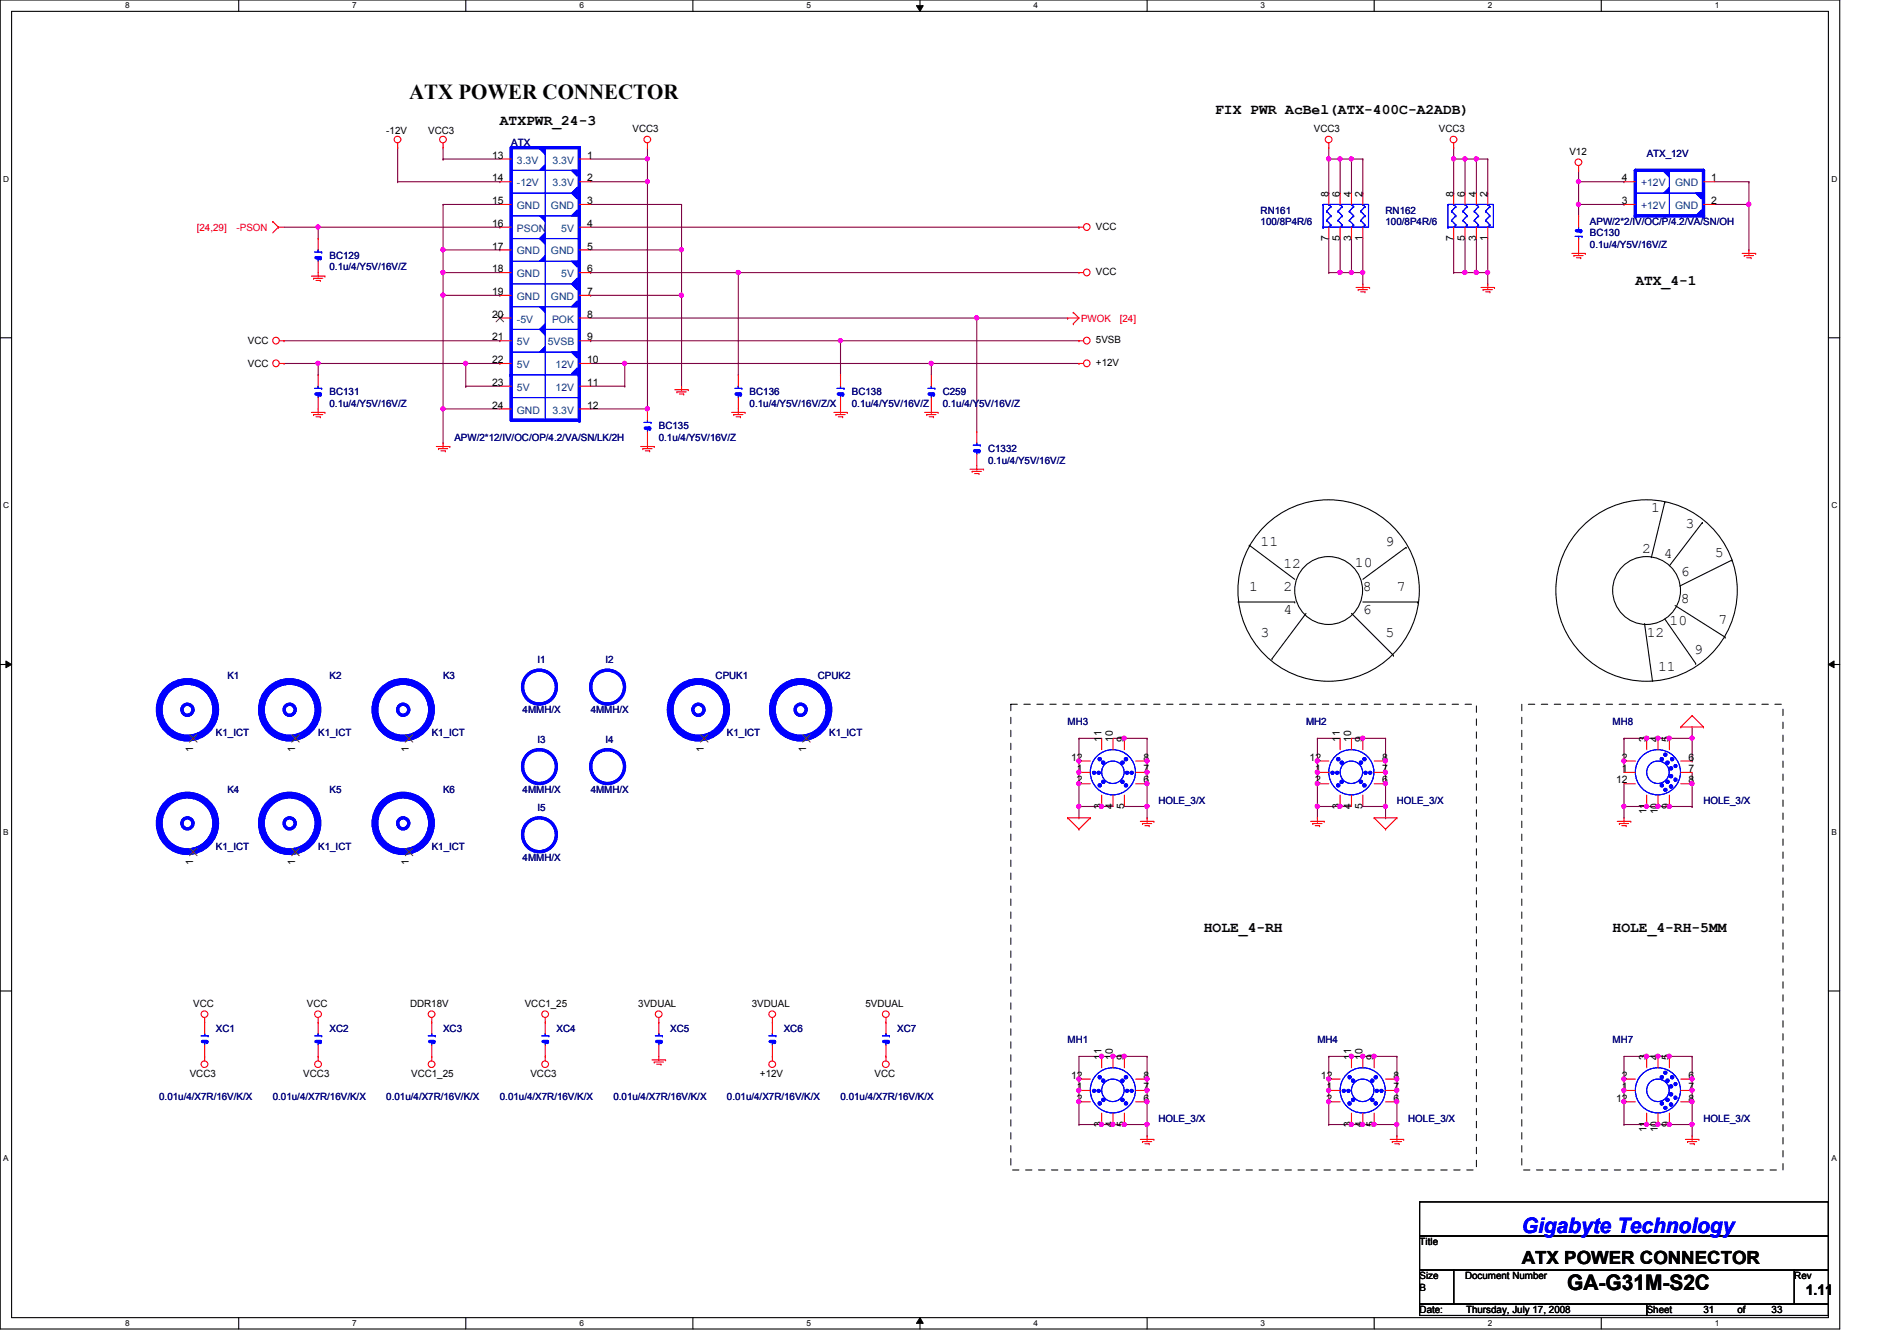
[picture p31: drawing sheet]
<svg xmlns="http://www.w3.org/2000/svg" width="297mm" height="210mm" viewBox="0 0 297 210" stroke-linecap="round" stroke-linejoin="round" font-family="sans-serif">
<defs><g id="words">
<g font-size="3.3">
<text x="64" y="15.5">ATX POWER CONNECTOR</text>
<text x="245.4" y="201.9">GA-G31M-S2C</text>
</g>
<text font-size="3.3" fill="#00f" x="238.3" y="193">Gigabyte Technology</text>
<text font-size="2.8" x="238.3" y="197.9">ATX POWER CONNECTOR</text>
<g font-size="2.3">
<text x="190.3" y="17.9">FIX PWR AcBel(ATX-400C-A2ADB)</text>
<text x="78.3" y="19.6">ATXPWR_24-3</text>
<text x="256.1" y="44.5">ATX_4-1</text>
<text x="258.6" y="80.1">1</text>
<text x="263.9" y="82.6">3</text>
<text x="197.4" y="85.4">11</text>
<text x="201" y="89">12</text>
<text x="212.2" y="88.8">10</text>
<text x="217" y="85.4">9</text>
<text x="257.1" y="86.5">2</text>
<text x="260.5" y="87.4">4</text>
<text x="268.5" y="87.2">5</text>
<text x="195.6" y="92.5">1</text>
<text x="201" y="92.5">2</text>
<text x="213.4" y="92.5">8</text>
<text x="218.7" y="92.5">7</text>
<text x="263.2" y="94.3">8</text>
<text x="263.2" y="90.2">6</text>
<text x="197.4" y="99.7">3</text>
<text x="201" y="96.1">4</text>
<text x="213.4" y="96.1">6</text>
<text x="217" y="99.7">5</text>
<text x="257.8" y="99.7">12</text>
<text x="261.4" y="97.9">10</text>
<text x="269.1" y="97.7">7</text>
<text x="259.6" y="105">11</text>
<text x="265.3" y="102.3">9</text>
<text x="188.5" y="145.9">HOLE_4-RH</text>
<text x="252.5" y="145.9">HOLE_4-RH-5MM</text>
<text x="282.7" y="202.7">1.11</text>
</g>
<g font-size="1.6">
<text x="60.5" y="21">-12V</text>
<text x="67.1" y="21">VCC3</text>
<text x="99.1" y="20.7">VCC3</text>
<text x="205.7" y="20.7">VCC3</text>
<text x="225.3" y="20.7">VCC3</text>
<text x="77" y="24.8">13</text>
<text x="77" y="28.4">14</text>
<text x="91.9" y="24.8">1</text>
<text x="91.9" y="28.4">2</text>
<text x="245.7" y="24.2">V12</text>
<text x="254" y="28.4">4</text>
<text x="268" y="28.4">1</text>
<text x="77" y="32">15</text>
<text x="77" y="35.5">16</text>
<text x="91.9" y="32">3</text>
<text x="91.9" y="35.5">4</text>
<text x="171.6" y="35.9">VCC</text>
<text x="208" y="30.8" transform="rotate(-90 208 30.8)">8</text>
<text x="209.8" y="30.8" transform="rotate(-90 209.8 30.8)">6</text>
<text x="211.6" y="30.8" transform="rotate(-90 211.6 30.8)">4</text>
<text x="213.4" y="30.8" transform="rotate(-90 213.4 30.8)">2</text>
<text x="227.6" y="30.8" transform="rotate(-90 227.6 30.8)">8</text>
<text x="229.4" y="30.8" transform="rotate(-90 229.4 30.8)">6</text>
<text x="231.1" y="30.8" transform="rotate(-90 231.1 30.8)">4</text>
<text x="232.9" y="30.8" transform="rotate(-90 232.9 30.8)">2</text>
<text x="254" y="32">3</text>
<text x="268" y="32">2</text>
<text x="77" y="39.1">17</text>
<text x="91.9" y="39.1">5</text>
<text x="208" y="37.7" transform="rotate(-90 208 37.7)">7</text>
<text x="209.8" y="37.7" transform="rotate(-90 209.8 37.7)">5</text>
<text x="211.6" y="37.7" transform="rotate(-90 211.6 37.7)">3</text>
<text x="213.4" y="37.7" transform="rotate(-90 213.4 37.7)">1</text>
<text x="227.6" y="37.7" transform="rotate(-90 227.6 37.7)">7</text>
<text x="229.4" y="37.7" transform="rotate(-90 229.4 37.7)">5</text>
<text x="231.1" y="37.7" transform="rotate(-90 231.1 37.7)">3</text>
<text x="232.9" y="37.7" transform="rotate(-90 232.9 37.7)">1</text>
<text x="77" y="42.6">18</text>
<text x="77" y="46.2">19</text>
<text x="91.9" y="42.6">6</text>
<text x="91.9" y="46.2">7</text>
<text x="171.6" y="43.1">VCC</text>
<text x="38.8" y="53.9">VCC</text>
<text x="77" y="49.7">20</text>
<text x="77" y="53.3">21</text>
<text x="91.9" y="49.7">8</text>
<text x="91.9" y="53.3">9</text>
<text x="171.6" y="53.7">5VSB</text>
<text x="38.8" y="57.4">VCC</text>
<text x="77" y="56.9">22</text>
<text x="91.9" y="56.9">10</text>
<text x="171.6" y="57.3">+12V</text>
<text x="77" y="60.4">23</text>
<text x="77" y="64">24</text>
<text x="91.9" y="60.4">11</text>
<text x="91.9" y="64">12</text>
<text x="30.2" y="117.7" transform="rotate(-90 30.2 117.7)">1</text>
<text x="46.2" y="117.7" transform="rotate(-90 46.2 117.7)">1</text>
<text x="64" y="117.7" transform="rotate(-90 64 117.7)">1</text>
<text x="110.2" y="117.7" transform="rotate(-90 110.2 117.7)">1</text>
<text x="126.2" y="117.7" transform="rotate(-90 126.2 117.7)">1</text>
<text x="167.7" y="119.1">12</text>
<text x="172.5" y="116.1" transform="rotate(-90 172.5 116.1)">11</text>
<text x="174.2" y="116.1" transform="rotate(-90 174.2 116.1)">10</text>
<text x="176" y="116.1" transform="rotate(-90 176 116.1)">9</text>
<text x="179.1" y="119.1">8</text>
<text x="205.1" y="119.1">12</text>
<text x="209.8" y="116.1" transform="rotate(-90 209.8 116.1)">11</text>
<text x="211.6" y="116.1" transform="rotate(-90 211.6 116.1)">10</text>
<text x="213.4" y="116.1" transform="rotate(-90 213.4 116.1)">9</text>
<text x="216.4" y="119.1">8</text>
<text x="254" y="119.1">2</text>
<text x="257.8" y="116.1" transform="rotate(-90 257.8 116.1)">3</text>
<text x="259.6" y="116.1" transform="rotate(-90 259.6 116.1)">4</text>
<text x="261.4" y="116.1" transform="rotate(-90 261.4 116.1)">5</text>
<text x="264.4" y="119.1">6</text>
<text x="168.6" y="120.9">1</text>
<text x="168.6" y="122.6">2</text>
<text x="179.1" y="122.6">6</text>
<text x="179.1" y="120.9">7</text>
<text x="205.9" y="120.9">1</text>
<text x="205.9" y="122.6">2</text>
<text x="216.4" y="122.6">6</text>
<text x="216.4" y="120.9">7</text>
<text x="253.1" y="122.6">12</text>
<text x="254" y="120.9">1</text>
<text x="264.4" y="120.9">7</text>
<text x="264.4" y="122.6">8</text>
<text x="172.5" y="126.6" transform="rotate(-90 172.5 126.6)">3</text>
<text x="174.2" y="126.6" transform="rotate(-90 174.2 126.6)">4</text>
<text x="176" y="126.6" transform="rotate(-90 176 126.6)">5</text>
<text x="209.8" y="126.6" transform="rotate(-90 209.8 126.6)">3</text>
<text x="211.6" y="126.6" transform="rotate(-90 211.6 126.6)">4</text>
<text x="213.4" y="126.6" transform="rotate(-90 213.4 126.6)">5</text>
<text x="257.8" y="127.5" transform="rotate(-90 257.8 127.5)">11</text>
<text x="259.6" y="127.5" transform="rotate(-90 259.6 127.5)">10</text>
<text x="261.4" y="126.6" transform="rotate(-90 261.4 126.6)">9</text>
<text x="30.2" y="135.5" transform="rotate(-90 30.2 135.5)">1</text>
<text x="46.2" y="135.5" transform="rotate(-90 46.2 135.5)">1</text>
<text x="64" y="135.5" transform="rotate(-90 64 135.5)">1</text>
<text x="30.3" y="157.6">VCC</text>
<text x="48" y="157.6">VCC</text>
<text x="64.2" y="157.6">DDR18V</text>
<text x="82.2" y="157.6">VCC1_25</text>
<text x="99.9" y="157.6">3VDUAL</text>
<text x="117.7" y="157.6">3VDUAL</text>
<text x="135.5" y="157.6">5VDUAL</text>
<text x="172.5" y="165.9" transform="rotate(-90 172.5 165.9)">11</text>
<text x="174.2" y="165.9" transform="rotate(-90 174.2 165.9)">10</text>
<text x="176" y="165.9" transform="rotate(-90 176 165.9)">9</text>
<text x="211.6" y="165.9" transform="rotate(-90 211.6 165.9)">11</text>
<text x="213.4" y="165.9" transform="rotate(-90 213.4 165.9)">10</text>
<text x="215.1" y="165.9" transform="rotate(-90 215.1 165.9)">9</text>
<text x="257.8" y="165.9" transform="rotate(-90 257.8 165.9)">3</text>
<text x="259.6" y="165.9" transform="rotate(-90 259.6 165.9)">4</text>
<text x="261.4" y="165.9" transform="rotate(-90 261.4 165.9)">5</text>
<text x="29.7" y="168.6">VCC3</text>
<text x="47.5" y="168.6">VCC3</text>
<text x="64.4" y="168.6">VCC1_25</text>
<text x="83.1" y="168.6">VCC3</text>
<text x="119" y="168.6">+12V</text>
<text x="136.9" y="168.6">VCC</text>
<text x="167.7" y="168.9">12</text>
<text x="168.6" y="170.6">1</text>
<text x="168.6" y="172.4">2</text>
<text x="179.1" y="172.4">6</text>
<text x="179.1" y="170.6">7</text>
<text x="179.1" y="168.9">8</text>
<text x="206.8" y="168.9">12</text>
<text x="207.7" y="170.6">1</text>
<text x="207.7" y="172.4">2</text>
<text x="218.2" y="172.4">6</text>
<text x="218.2" y="170.6">7</text>
<text x="218.2" y="168.9">8</text>
<text x="253.1" y="172.4">12</text>
<text x="254" y="170.6">1</text>
<text x="254" y="168.9">2</text>
<text x="264.4" y="168.9">6</text>
<text x="264.4" y="170.6">7</text>
<text x="264.4" y="172.4">8</text>
<text x="172.5" y="176.4" transform="rotate(-90 172.5 176.4)">3</text>
<text x="174.2" y="176.4" transform="rotate(-90 174.2 176.4)">4</text>
<text x="176" y="176.4" transform="rotate(-90 176 176.4)">5</text>
<text x="211.6" y="176.4" transform="rotate(-90 211.6 176.4)">3</text>
<text x="213.4" y="176.4" transform="rotate(-90 213.4 176.4)">4</text>
<text x="215.1" y="176.4" transform="rotate(-90 215.1 176.4)">5</text>
<text x="257.8" y="177.2" transform="rotate(-90 257.8 177.2)">11</text>
<text x="259.6" y="177.2" transform="rotate(-90 259.6 177.2)">10</text>
<text x="261.4" y="176.4" transform="rotate(-90 261.4 176.4)">9</text>
<text x="222.3" y="194.9">Title</text>
<text x="222.3" y="200.2">Size</text>
<text x="222.3" y="202">B</text>
<text x="229.4" y="200.2">Document Number</text>
<text x="281" y="200.2">Rev</text>
<text x="222.3" y="205.6">Date:</text>
<text x="229.6" y="205.6">Thursday, July 17, 2008</text>
<text x="257.8" y="205.6">Sheet</text>
<text x="266.7" y="205.6">31</text>
<text x="272.1" y="205.6">of</text>
<text x="277.4" y="205.6">33</text>
</g>
<g font-size="1.6" fill="#000080">
<text x="80" y="22.8">ATX</text>
<text x="257.8" y="24.6">ATX_12V</text>
<text x="197.4" y="33.4">RN161</text>
<text x="197.4" y="35.2">100/8P4R/6</text>
<text x="217" y="33.4">RN162</text>
<text x="217" y="35.2">100/8P4R/6</text>
<text x="249" y="35.2">APW/2*2/IV/OC/P/4.2/VA/SN/OH</text>
<text x="51.6" y="40.6">BC129</text>
<text x="249" y="37">BC130</text>
<text x="249" y="38.8">0.1u/4/Y5V/16V/Z</text>
<text x="51.6" y="42.3">0.1u/4/Y5V/16V/Z</text>
<text x="51.6" y="61.9">BC131</text>
<text x="51.6" y="63.7">0.1u/4/Y5V/16V/Z</text>
<text x="117.4" y="61.9">BC136</text>
<text x="117.4" y="63.7">0.1u/4/Y5V/16V/Z/X</text>
<text x="133.4" y="61.9">BC138</text>
<text x="133.4" y="63.7">0.1u/4/Y5V/16V/Z</text>
<text x="147.6" y="61.9">C259</text>
<text x="147.6" y="63.7">0.1u/4/Y5V/16V/Z</text>
<text x="71.2" y="69">APW/2*12/IV/OC/OP/4.2/VA/SN/LK/2H</text>
<text x="103.2" y="67.2">BC135</text>
<text x="103.2" y="69">0.1u/4/Y5V/16V/Z</text>
<text x="154.7" y="70.8">C1332</text>
<text x="154.7" y="72.6">0.1u/4/Y5V/16V/Z</text>
<text x="35.6" y="106.3">K1</text>
<text x="51.6" y="106.3">K2</text>
<text x="69.4" y="106.3">K3</text>
<text x="84.2" y="103.8">I1</text>
<text x="94.8" y="103.8">I2</text>
<text x="112.1" y="106.3">CPUK1</text>
<text x="128.1" y="106.3">CPUK2</text>
<text x="81.8" y="111.7">4MMH/X</text>
<text x="92.5" y="111.7">4MMH/X</text>
<text x="167.2" y="113.5">MH3</text>
<text x="204.5" y="113.5">MH2</text>
<text x="252.5" y="113.5">MH8</text>
<text x="33.8" y="115.2">K1_ICT</text>
<text x="49.8" y="115.2">K1_ICT</text>
<text x="67.6" y="115.2">K1_ICT</text>
<text x="84.2" y="116.3">I3</text>
<text x="94.8" y="116.3">I4</text>
<text x="113.8" y="115.2">K1_ICT</text>
<text x="129.8" y="115.2">K1_ICT</text>
<text x="35.6" y="124.1">K4</text>
<text x="51.6" y="124.1">K5</text>
<text x="69.4" y="124.1">K6</text>
<text x="81.8" y="124.1">4MMH/X</text>
<text x="92.5" y="124.1">4MMH/X</text>
<text x="181.4" y="125.9">HOLE_3/X</text>
<text x="218.7" y="125.9">HOLE_3/X</text>
<text x="266.7" y="125.9">HOLE_3/X</text>
<text x="84.2" y="127">I5</text>
<text x="33.8" y="133">K1_ICT</text>
<text x="49.8" y="133">K1_ICT</text>
<text x="67.6" y="133">K1_ICT</text>
<text x="81.8" y="134.8">4MMH/X</text>
<text x="33.8" y="161.5">XC1</text>
<text x="51.6" y="161.5">XC2</text>
<text x="69.4" y="161.5">XC3</text>
<text x="87.2" y="161.5">XC4</text>
<text x="104.9" y="161.5">XC5</text>
<text x="122.7" y="161.5">XC6</text>
<text x="140.5" y="161.5">XC7</text>
<text x="167.2" y="163.2">MH1</text>
<text x="206.3" y="163.2">MH4</text>
<text x="252.5" y="163.2">MH7</text>
<text x="24.9" y="172.1">0.01u/4/X7R/16V/K/X</text>
<text x="42.7" y="172.1">0.01u/4/X7R/16V/K/X</text>
<text x="60.5" y="172.1">0.01u/4/X7R/16V/K/X</text>
<text x="78.3" y="172.1">0.01u/4/X7R/16V/K/X</text>
<text x="96" y="172.1">0.01u/4/X7R/16V/K/X</text>
<text x="113.8" y="172.1">0.01u/4/X7R/16V/K/X</text>
<text x="131.6" y="172.1">0.01u/4/X7R/16V/K/X</text>
<text x="181.4" y="175.7">HOLE_3/X</text>
<text x="220.5" y="175.7">HOLE_3/X</text>
<text x="266.7" y="175.7">HOLE_3/X</text>
</g>
<g font-size="1.6" fill="#004080">
<text x="80.9" y="25.6">3.3V</text>
<text x="80.9" y="29.2">-12V</text>
<text x="86.5" y="25.6">3.3V</text>
<text x="86.5" y="29.2">3.3V</text>
<text x="257" y="29.2">+12V</text>
<text x="262.3" y="29.2">GND</text>
<text x="80.9" y="32.7">GND</text>
<text x="86.3" y="32.7">GND</text>
<text x="257" y="32.7">+12V</text>
<text x="262.3" y="32.7">GND</text>
<text x="80.9" y="36.3">PSON</text>
<text x="80.9" y="39.8">GND</text>
<text x="86.3" y="39.8">GND</text>
<text x="87.9" y="36.3">5V</text>
<text x="80.9" y="43.4">GND</text>
<text x="80.9" y="46.9">GND</text>
<text x="86.3" y="46.9">GND</text>
<text x="87.9" y="43.4">5V</text>
<text x="80.9" y="50.5">-5V</text>
<text x="86.4" y="50.5">POK</text>
<text x="80.9" y="54.1">5V</text>
<text x="80.9" y="57.6">5V</text>
<text x="85.8" y="54.1">5VSB</text>
<text x="87" y="57.6">12V</text>
<text x="80.9" y="61.2">5V</text>
<text x="80.9" y="64.7">GND</text>
<text x="86.5" y="64.7">3.3V</text>
<text x="87" y="61.2">12V</text>
</g>
<g font-size="1.6" fill="#f00">
<text x="30.8" y="36.1">[24,29]</text>
<text x="37" y="36.1">-PSON</text>
<text x="169.3" y="50.3">PWOK</text>
<text x="175.3" y="50.3">[24]</text>
</g>
<g font-size="1.3">
<text x="19.6" y="1.3">8</text>
<text x="55.2" y="1.3">7</text>
<text x="90.7" y="1.3">6</text>
<text x="126.3" y="1.3">5</text>
<text x="161.8" y="1.3">4</text>
<text x="197.4" y="1.3">3</text>
<text x="233" y="1.3">2</text>
<text x="268.5" y="1.3">1</text>
<text x=".5" y="28.4">D</text>
<text x="286.8" y="28.4">D</text>
<text x=".5" y="79.5">C</text>
<text x="286.8" y="79.5">C</text>
<text x=".5" y="130.7">B</text>
<text x="286.8" y="130.7">B</text>
<text x=".5" y="181.8">A</text>
<text x="286.8" y="181.8">A</text>
<text x="19.6" y="207.6">8</text>
<text x="55.2" y="207.6">7</text>
<text x="90.7" y="207.6">6</text>
<text x="126.3" y="207.6">5</text>
<text x="161.8" y="207.6">4</text>
<text x="197.4" y="207.6">3</text>
<text x="233" y="207.6">2</text>
<text x="268.5" y="207.6">1</text>
</g>
</g></defs>
<path d="M0 0h288.1v208h-288.1zM1.8 1.8h284.5v204.4h-284.5z" fill="none" stroke="#000" stroke-width=".17"/>
<g fill="#fff">
<path d="M19.6 .2h.7v1.4h-.7z"/>
<path d="M19.6 206.4h.7v1.4h-.7z"/>
</g>
<path d="M37.4 0v1.8M37.4 206.2v1.8" fill="none" stroke="#000" stroke-width=".17"/>
<g fill="#fff">
<path d="M55.2 .2h.6v1.4h-.6z"/>
<path d="M55.2 206.4h.6v1.4h-.6z"/>
</g>
<path d="M72.9 0v1.8M72.9 206.2v1.8" fill="none" stroke="#000" stroke-width=".17"/>
<g fill="#fff">
<path d="M90.7 .2h.7v1.4h-.7z"/>
<path d="M90.7 206.4h.7v1.4h-.7z"/>
</g>
<path d="M108.5 0v1.8M108.5 206.2v1.8" fill="none" stroke="#000" stroke-width=".17"/>
<g fill="#fff">
<path d="M126.3 .2h.7v1.4h-.7z"/>
<path d="M126.3 206.4h.7v1.4h-.7z"/>
</g>
<path d="M144.1 0v1.8M144.1 206.2v1.8" fill="none" stroke="#000" stroke-width=".17"/>
<path d="M143.5 .9h1.1l-.5 .9zM144.1 206.2l.5 .9h-1.1z" fill="#000"/>
<path d="M143.5 .9h1.1l-.5 .9zM144.1 206.2l.5 .9h-1.1z" fill="none" stroke="#000" stroke-width=".16"/>
<g fill="#fff">
<path d="M161.8 .2h.7v1.4h-.7z"/>
<path d="M161.8 206.4h.7v1.4h-.7z"/>
</g>
<path d="M179.6 0v1.8M179.6 206.2v1.8" fill="none" stroke="#000" stroke-width=".17"/>
<g fill="#fff">
<path d="M197.4 .2h.7v1.4h-.7z"/>
<path d="M197.4 206.4h.7v1.4h-.7z"/>
</g>
<path d="M215.2 0v1.8M215.2 206.2v1.8" fill="none" stroke="#000" stroke-width=".17"/>
<g fill="#fff">
<path d="M233 .2h.6v1.4h-.6z"/>
<path d="M233 206.4h.6v1.4h-.6z"/>
</g>
<path d="M250.7 0v1.8M250.7 206.2v1.8" fill="none" stroke="#000" stroke-width=".17"/>
<g fill="#fff">
<path d="M268.5 .2h.7v1.4h-.7z"/>
<path d="M268.5 206.4h.7v1.4h-.7z"/>
<path d="M.5 27.3h.9v1.4h-.9z"/>
<path d="M286.8 27.3h.9v1.4h-.9z"/>
<path d="M.5 78.4h.9v1.4h-.9z"/>
<path d="M286.8 78.4h.9v1.4h-.9z"/>
</g>
<path d="M0 52.9h1.8M286.3 52.9h1.8" fill="none" stroke="#000" stroke-width=".17"/>
<g fill="#fff">
<path d="M.5 129.5h.8v1.4h-.8z"/>
<path d="M286.8 129.5h.8v1.4h-.8z"/>
</g>
<path d="M0 104h1.8M286.3 104h1.8" fill="none" stroke="#000" stroke-width=".17"/>
<path d="M.9 103.5l.9 .5-.9 .5zM286.3 104l.9-.5v1z" fill="#000"/>
<path d="M.9 103.5l.9 .5-.9 .5zM286.3 104l.9-.5v1z" fill="none" stroke="#000" stroke-width=".16"/>
<g fill="#fff">
<path d="M.5 180.6h.8v1.4h-.8z"/>
<path d="M286.8 180.6h.8v1.4h-.8z"/>
</g>
<path d="M0 155.1h1.8M286.3 155.1h1.8" fill="none" stroke="#000" stroke-width=".17"/>
<path d="M247.2 28.4h7.1M247.2 32h7.1M254.3 28.4h.1M254.3 32h.1M131.6 58.7h.1M131.6 53.3v5.4" fill="none" stroke="#800040" stroke-width=".17"/>
<circle cx="247.2" cy="32" r=".32" fill="#f0f"/>
<circle cx="247.2" cy="32" r=".32" fill="none" stroke="#f0f" stroke-width=".17"/>
<path d="M247.2 28.4h.1M247.2 26.7v1.7" fill="none" stroke="#800040" stroke-width=".17"/>
<circle cx="247.2" cy="28.4" r=".32" fill="#f0f"/>
<circle cx="247.2" cy="28.4" r=".32" fill="none" stroke="#f0f" stroke-width=".17"/>
<g fill="none" stroke="#800040" stroke-width=".17">
<path d="M49.8 37.3h.1M49.8 35.6v1.7M62.3 28.4h.1M62.3 23.1v5.3M62.3 28.4h16M69.4 24.9h.1M69.4 24.9h8.9M69.4 23.1v1.8M78.3 28.4h.1M92.5 28.4h8.9M101.4 28.4h.1M247.2 33.8h.1"/>
<path d="M247.2 32h.1M247.2 28.4v5.4M273.8 32h.1M273.8 28.4v3.6"/>
</g>
<circle cx="273.8" cy="32" r=".32" fill="#f0f"/>
<circle cx="273.8" cy="32" r=".32" fill="none" stroke="#f0f" stroke-width=".17"/>
<path d="M69.4 39.1v3.6M92.5 39.1h14.2M106.7 39.1h.1M268.5 28.4h5.3M273.8 28.4h.1M69.4 42.7h.1M69.4 46.2h8.9M78.3 46.2h.1" fill="none" stroke="#800040" stroke-width=".17"/>
<circle cx="69.4" cy="42.6" r=".32" fill="#f0f"/>
<circle cx="69.4" cy="42.6" r=".32" fill="none" stroke="#f0f" stroke-width=".17"/>
<path d="M69.4 39.1h8.9M78.3 39.1h.1M106.7 39.1h.1M106.7 32v7.1M268.5 32h5.3M273.8 32h.1" fill="none" stroke="#800040" stroke-width=".17"/>
<circle cx="106.7" cy="39.1" r=".32" fill="#f0f"/>
<circle cx="106.7" cy="39.1" r=".32" fill="none" stroke="#f0f" stroke-width=".17"/>
<path d="M69.4 39.1h.1M69.4 32v7.1" fill="none" stroke="#800040" stroke-width=".17"/>
<circle cx="69.4" cy="39.1" r=".32" fill="#f0f"/>
<circle cx="69.4" cy="39.1" r=".32" fill="none" stroke="#f0f" stroke-width=".17"/>
<g fill="none" stroke="#800040" stroke-width=".17">
<path d="M69.4 32h.1M69.4 32h8.9M92.5 32h14.2M106.7 32h.1M273.8 39.1h.1M273.8 32v7.1M44.5 53.3h33.8M49.8 58.7h.1M49.8 56.9v1.8M69.4 42.7h.1M69.4 46.2h.1M69.4 42.7h8.9"/>
<path d="M69.4 42.7v3.5M78.3 53.3h.1M92.5 46.2h.1M92.5 46.2h14.2M115.6 58.7h.1M115.6 42.7v16"/>
</g>
<circle cx="69.4" cy="46.2" r=".32" fill="#f0f"/>
<circle cx="69.4" cy="46.2" r=".32" fill="none" stroke="#f0f" stroke-width=".17"/>
<path d="M92.5 35.6h76.4M168.9 35.6h.1M92.5 56.9h5.3M97.8 56.9h.1M145.8 56.9h.1M145.8 56.9v1.8" fill="none" stroke="#800040" stroke-width=".17"/>
<circle cx="97.8" cy="56.9" r=".32" fill="#f0f"/>
<circle cx="97.8" cy="56.9" r=".32" fill="none" stroke="#f0f" stroke-width=".17"/>
<path d="M69.4 46.2v17.8M69.4 64h.1" fill="none" stroke="#800040" stroke-width=".17"/>
<circle cx="69.4" cy="64" r=".32" fill="#f0f"/>
<circle cx="69.4" cy="64" r=".32" fill="none" stroke="#f0f" stroke-width=".17"/>
<path d="M106.7 39.1v7.1M106.7 46.2h.1M69.4 64h.1M69.4 69.3h.1M69.4 64h8.9M69.4 64v5.3" fill="none" stroke="#800040" stroke-width=".17"/>
<circle cx="106.7" cy="46.2" r=".32" fill="#f0f"/>
<circle cx="106.7" cy="46.2" r=".32" fill="none" stroke="#f0f" stroke-width=".17"/>
<path d="M78.3 56.9h.1M78.3 56.9h-5.4v3.6M92.5 49.8h60.4M97.8 56.9h.1M97.8 56.9v3.6M152.9 49.8h.1M72.9 60.5h.1M72.9 60.5h5.4M92.5 60.5h5.3M97.8 60.5h.1" fill="none" stroke="#800040" stroke-width=".17"/>
<circle cx="152.9" cy="49.8" r=".32" fill="#f0f"/>
<circle cx="152.9" cy="49.8" r=".32" fill="none" stroke="#f0f" stroke-width=".17"/>
<path d="M44.5 35.6h5.3M49.8 35.6h.1M92.5 64h8.9M101.4 64h.1" fill="none" stroke="#800040" stroke-width=".17"/>
<circle cx="49.8" cy="35.5" r=".32" fill="#f0f"/>
<circle cx="49.8" cy="35.5" r=".32" fill="none" stroke="#f0f" stroke-width=".17"/>
<path d="M49.8 35.6h28.5M78.3 35.6h.1M101.4 24.9h.1M101.4 23.1v1.8" fill="none" stroke="#800040" stroke-width=".17"/>
<circle cx="101.4" cy="24.9" r=".32" fill="#f0f"/>
<circle cx="101.4" cy="24.9" r=".32" fill="none" stroke="#f0f" stroke-width=".17"/>
<path d="M92.5 24.9h8.9M101.4 24.9h.1M101.4 28.4h.1M101.4 24.9v3.5" fill="none" stroke="#800040" stroke-width=".17"/>
<circle cx="101.4" cy="28.4" r=".32" fill="#f0f"/>
<circle cx="101.4" cy="28.4" r=".32" fill="none" stroke="#f0f" stroke-width=".17"/>
<path d="M101.4 28.4v35.6M101.4 64h.1" fill="none" stroke="#800040" stroke-width=".17"/>
<circle cx="101.4" cy="64" r=".32" fill="#f0f"/>
<circle cx="101.4" cy="64" r=".32" fill="none" stroke="#f0f" stroke-width=".17"/>
<path d="M97.8 56.9h48M145.8 56.9h.1" fill="none" stroke="#800040" stroke-width=".17"/>
<circle cx="145.8" cy="56.9" r=".32" fill="#f0f"/>
<circle cx="145.8" cy="56.9" r=".32" fill="none" stroke="#f0f" stroke-width=".17"/>
<path d="M106.7 46.2v14.3M115.6 42.7h.1M115.6 42.7h53.3M106.7 60.5h.1" fill="none" stroke="#800040" stroke-width=".17"/>
<circle cx="115.6" cy="42.6" r=".32" fill="#f0f"/>
<circle cx="115.6" cy="42.6" r=".32" fill="none" stroke="#f0f" stroke-width=".17"/>
<path d="M92.5 42.7h.1M92.5 42.7h23.1M131.6 53.3h.1M131.6 53.3h37.3" fill="none" stroke="#800040" stroke-width=".17"/>
<circle cx="131.6" cy="53.3" r=".32" fill="#f0f"/>
<circle cx="131.6" cy="53.3" r=".32" fill="none" stroke="#f0f" stroke-width=".17"/>
<path d="M44.5 56.9h5.3M49.8 56.9h.1M92.5 53.3h.1M92.5 53.3h39.1M145.8 56.9h.1M145.8 56.9h23.1" fill="none" stroke="#800040" stroke-width=".17"/>
<circle cx="49.8" cy="56.9" r=".32" fill="#f0f"/>
<circle cx="49.8" cy="56.9" r=".32" fill="none" stroke="#f0f" stroke-width=".17"/>
<path d="M49.8 56.9h23.1M72.9 56.9h.1" fill="none" stroke="#800040" stroke-width=".17"/>
<circle cx="72.9" cy="56.9" r=".32" fill="#f0f"/>
<circle cx="72.9" cy="56.9" r=".32" fill="none" stroke="#f0f" stroke-width=".17"/>
<path d="M167.2 49.8h.1M167.2 49.8h-14.3v17.8M152.9 67.6h.1M257.8 115.6h.1M257.8 115.6h1.8" fill="none" stroke="#800040" stroke-width=".17"/>
<circle cx="257.8" cy="115.5" r=".32" fill="#f0f"/>
<circle cx="257.8" cy="115.5" r=".32" fill="none" stroke="#f0f" stroke-width=".17"/>
<path d="M211.6 115.6h1.8M213.4 115.6h.1" fill="none" stroke="#800040" stroke-width=".17"/>
<circle cx="213.4" cy="115.5" r=".32" fill="#f0f"/>
<circle cx="213.4" cy="115.5" r=".32" fill="none" stroke="#f0f" stroke-width=".17"/>
<path d="M174.3 115.6h1.8M176.1 115.6h.1" fill="none" stroke="#800040" stroke-width=".17"/>
<circle cx="176" cy="115.5" r=".32" fill="#f0f"/>
<circle cx="176" cy="115.5" r=".32" fill="none" stroke="#f0f" stroke-width=".17"/>
<path d="M206.3 128h.1M206.3 126.2v1.8M168.9 176h3.6M172.5 176h.1" fill="none" stroke="#800040" stroke-width=".17"/>
<circle cx="172.5" cy="176" r=".32" fill="#f0f"/>
<circle cx="172.5" cy="176" r=".32" fill="none" stroke="#f0f" stroke-width=".17"/>
<path d="M168.9 119.1v1.8M168.9 120.9h.1" fill="none" stroke="#800040" stroke-width=".17"/>
<circle cx="168.9" cy="119.1" r=".32" fill="#f0f"/>
<circle cx="168.9" cy="119.1" r=".32" fill="none" stroke="#f0f" stroke-width=".17"/>
<circle cx="168.9" cy="120.9" r=".32" fill="#f0f"/>
<circle cx="168.9" cy="120.9" r=".32" fill="none" stroke="#f0f" stroke-width=".17"/>
<path d="M179.6 119.1v1.8M179.6 120.9h.1" fill="none" stroke="#800040" stroke-width=".17"/>
<circle cx="179.6" cy="120.9" r=".32" fill="#f0f"/>
<circle cx="179.6" cy="120.9" r=".32" fill="none" stroke="#f0f" stroke-width=".17"/>
<path d="M172.5 176h1.8M174.3 176h.1" fill="none" stroke="#800040" stroke-width=".17"/>
<circle cx="174.3" cy="176" r=".32" fill="#f0f"/>
<circle cx="174.3" cy="176" r=".32" fill="none" stroke="#f0f" stroke-width=".17"/>
<path d="M259.6 115.6h.1M259.6 115.6h1.8" fill="none" stroke="#800040" stroke-width=".17"/>
<circle cx="259.6" cy="115.5" r=".32" fill="#f0f"/>
<circle cx="259.6" cy="115.5" r=".32" fill="none" stroke="#f0f" stroke-width=".17"/>
<path d="M257.8 176h1.8M259.6 176h.1" fill="none" stroke="#800040" stroke-width=".17"/>
<circle cx="259.6" cy="176" r=".32" fill="#f0f"/>
<circle cx="259.6" cy="176" r=".32" fill="none" stroke="#f0f" stroke-width=".17"/>
<path d="M218.7 170.7h.1M218.7 168.9v1.8" fill="none" stroke="#800040" stroke-width=".17"/>
<circle cx="218.7" cy="170.7" r=".32" fill="#f0f"/>
<circle cx="218.7" cy="170.7" r=".32" fill="none" stroke="#f0f" stroke-width=".17"/>
<path d="M168.9 119.1h.1M168.9 115.6v3.5M254.3 115.6h.1M254.3 115.6h3.5M259.6 176h1.8M261.4 176h.1" fill="none" stroke="#800040" stroke-width=".17"/>
<circle cx="261.4" cy="176" r=".32" fill="#f0f"/>
<circle cx="261.4" cy="176" r=".32" fill="none" stroke="#f0f" stroke-width=".17"/>
<path d="M179.6 172.5h.1M179.6 170.7v1.8" fill="none" stroke="#800040" stroke-width=".17"/>
<circle cx="179.6" cy="172.4" r=".32" fill="#f0f"/>
<circle cx="179.6" cy="172.4" r=".32" fill="none" stroke="#f0f" stroke-width=".17"/>
<path d="M179.6 122.7h.1M179.6 120.9v1.8" fill="none" stroke="#800040" stroke-width=".17"/>
<circle cx="179.6" cy="122.7" r=".32" fill="#f0f"/>
<circle cx="179.6" cy="122.7" r=".32" fill="none" stroke="#f0f" stroke-width=".17"/>
<path d="M217 126.2h.1M217 122.7v3.5" fill="none" stroke="#800040" stroke-width=".17"/>
<circle cx="216.9" cy="126.2" r=".32" fill="#f0f"/>
<circle cx="216.9" cy="126.2" r=".32" fill="none" stroke="#f0f" stroke-width=".17"/>
<path d="M168.9 176h.1M168.9 172.5v3.5M211.6 165.4h1.8M213.4 165.4h.1" fill="none" stroke="#800040" stroke-width=".17"/>
<circle cx="211.6" cy="165.3" r=".32" fill="#f0f"/>
<circle cx="211.6" cy="165.3" r=".32" fill="none" stroke="#f0f" stroke-width=".17"/>
<circle cx="213.4" cy="165.3" r=".32" fill="#f0f"/>
<circle cx="213.4" cy="165.3" r=".32" fill="none" stroke="#f0f" stroke-width=".17"/>
<path d="M211.6 176h1.8M213.4 176h.1" fill="none" stroke="#800040" stroke-width=".17"/>
<circle cx="213.4" cy="176" r=".32" fill="#f0f"/>
<circle cx="213.4" cy="176" r=".32" fill="none" stroke="#f0f" stroke-width=".17"/>
<path d="M208.1 170.7h.1M208.1 168.9v1.8" fill="none" stroke="#800040" stroke-width=".17"/>
<circle cx="208" cy="170.7" r=".32" fill="#f0f"/>
<circle cx="208" cy="170.7" r=".32" fill="none" stroke="#f0f" stroke-width=".17"/>
<path d="M174.3 165.4h1.8M176.1 165.4h.1" fill="none" stroke="#800040" stroke-width=".17"/>
<circle cx="176" cy="165.3" r=".32" fill="#f0f"/>
<circle cx="176" cy="165.3" r=".32" fill="none" stroke="#f0f" stroke-width=".17"/>
<path d="M168.9 115.6h.1M168.9 115.6h3.6M254.3 176h.1M254.3 172.5h.1M254.3 170.7v5.3" fill="none" stroke="#800040" stroke-width=".17"/>
<circle cx="254.3" cy="172.4" r=".32" fill="#f0f"/>
<circle cx="254.3" cy="172.4" r=".32" fill="none" stroke="#f0f" stroke-width=".17"/>
<path d="M179.6 126.2h.1M179.6 122.7v3.5M217 128h.1M217 126.2v1.8M179.6 176h.1M179.6 172.5v3.5" fill="none" stroke="#800040" stroke-width=".17"/>
<circle cx="179.6" cy="126.2" r=".32" fill="#f0f"/>
<circle cx="179.6" cy="126.2" r=".32" fill="none" stroke="#f0f" stroke-width=".17"/>
<path d="M217 119.1v1.8M217 120.9h.1" fill="none" stroke="#800040" stroke-width=".17"/>
<circle cx="216.9" cy="119.1" r=".32" fill="#f0f"/>
<circle cx="216.9" cy="119.1" r=".32" fill="none" stroke="#f0f" stroke-width=".17"/>
<circle cx="216.9" cy="120.9" r=".32" fill="#f0f"/>
<circle cx="216.9" cy="120.9" r=".32" fill="none" stroke="#f0f" stroke-width=".17"/>
<path d="M265 126.2h.1M265 122.7v3.5M208.1 176h.1M208.1 172.5v3.5" fill="none" stroke="#800040" stroke-width=".17"/>
<circle cx="264.9" cy="122.7" r=".32" fill="#f0f"/>
<circle cx="264.9" cy="122.7" r=".32" fill="none" stroke="#f0f" stroke-width=".17"/>
<path d="M168.9 128h.1M168.9 126.2v1.8M215.2 176h3.5M218.7 176h.1" fill="none" stroke="#800040" stroke-width=".17"/>
<circle cx="215.2" cy="176" r=".32" fill="#f0f"/>
<circle cx="215.2" cy="176" r=".32" fill="none" stroke="#f0f" stroke-width=".17"/>
<path d="M254.3 170.7h.1M254.3 168.9v1.8" fill="none" stroke="#800040" stroke-width=".17"/>
<circle cx="254.3" cy="170.7" r=".32" fill="#f0f"/>
<circle cx="254.3" cy="170.7" r=".32" fill="none" stroke="#f0f" stroke-width=".17"/>
<path d="M259.6 165.4h1.8M261.4 165.4h.1" fill="none" stroke="#800040" stroke-width=".17"/>
<circle cx="261.4" cy="165.3" r=".32" fill="#f0f"/>
<circle cx="261.4" cy="165.3" r=".32" fill="none" stroke="#f0f" stroke-width=".17"/>
<path d="M208.1 176h3.5M211.6 176h.1" fill="none" stroke="#800040" stroke-width=".17"/>
<circle cx="211.6" cy="176" r=".32" fill="#f0f"/>
<circle cx="211.6" cy="176" r=".32" fill="none" stroke="#f0f" stroke-width=".17"/>
<path d="M168.9 126.2h.1M168.9 122.7v3.5" fill="none" stroke="#800040" stroke-width=".17"/>
<circle cx="168.9" cy="126.2" r=".32" fill="#f0f"/>
<circle cx="168.9" cy="126.2" r=".32" fill="none" stroke="#f0f" stroke-width=".17"/>
<path d="M179.6 170.7h.1M179.6 168.9v1.8" fill="none" stroke="#800040" stroke-width=".17"/>
<circle cx="179.6" cy="170.7" r=".32" fill="#f0f"/>
<circle cx="179.6" cy="170.7" r=".32" fill="none" stroke="#f0f" stroke-width=".17"/>
<path d="M254.3 176h3.5M257.8 176h.1" fill="none" stroke="#800040" stroke-width=".17"/>
<circle cx="257.8" cy="176" r=".32" fill="#f0f"/>
<circle cx="257.8" cy="176" r=".32" fill="none" stroke="#f0f" stroke-width=".17"/>
<path d="M168.9 126.2h3.6M172.5 126.2h.1M265 122.7h.1M265 120.9v1.8" fill="none" stroke="#800040" stroke-width=".17"/>
<circle cx="172.5" cy="126.2" r=".32" fill="#f0f"/>
<circle cx="172.5" cy="126.2" r=".32" fill="none" stroke="#f0f" stroke-width=".17"/>
<path d="M213.4 176h1.8M215.2 176h.1M261.4 165.4h3.6M265 165.4h.1M265 172.5h.1M265 170.7v1.8" fill="none" stroke="#800040" stroke-width=".17"/>
<circle cx="264.9" cy="172.4" r=".32" fill="#f0f"/>
<circle cx="264.9" cy="172.4" r=".32" fill="none" stroke="#f0f" stroke-width=".17"/>
<path d="M265 115.6h.1M265 113.8v1.8M168.9 122.7h.1M168.9 120.9v1.8M179.6 177.8h.1M179.6 176v1.8" fill="none" stroke="#800040" stroke-width=".17"/>
<circle cx="168.9" cy="122.7" r=".32" fill="#f0f"/>
<circle cx="168.9" cy="122.7" r=".32" fill="none" stroke="#f0f" stroke-width=".17"/>
<path d="M265 119.1h.1M265 115.6v3.5M213.4 126.2h3.6M217 126.2h.1M215.2 165.4h3.5M218.7 165.4h.1" fill="none" stroke="#800040" stroke-width=".17"/>
<circle cx="264.9" cy="115.5" r=".32" fill="#f0f"/>
<circle cx="264.9" cy="115.5" r=".32" fill="none" stroke="#f0f" stroke-width=".17"/>
<path d="M208.1 172.5h.1M208.1 170.7v1.8" fill="none" stroke="#800040" stroke-width=".17"/>
<circle cx="208" cy="172.4" r=".32" fill="#f0f"/>
<circle cx="208" cy="172.4" r=".32" fill="none" stroke="#f0f" stroke-width=".17"/>
<path d="M257.8 165.4h1.8M259.6 165.4h.1" fill="none" stroke="#800040" stroke-width=".17"/>
<circle cx="259.6" cy="165.3" r=".32" fill="#f0f"/>
<circle cx="259.6" cy="165.3" r=".32" fill="none" stroke="#f0f" stroke-width=".17"/>
<path d="M265 168.9h.1M265 165.4v3.5" fill="none" stroke="#800040" stroke-width=".17"/>
<circle cx="264.9" cy="168.9" r=".32" fill="#f0f"/>
<circle cx="264.9" cy="168.9" r=".32" fill="none" stroke="#f0f" stroke-width=".17"/>
<path d="M261.4 115.6h.1M261.4 115.6h3.6" fill="none" stroke="#800040" stroke-width=".17"/>
<circle cx="261.4" cy="115.5" r=".32" fill="#f0f"/>
<circle cx="261.4" cy="115.5" r=".32" fill="none" stroke="#f0f" stroke-width=".17"/>
<path d="M254.3 126.2h.1M254.3 122.7v3.5M265 176h.1M265 172.5v3.5" fill="none" stroke="#800040" stroke-width=".17"/>
<circle cx="254.3" cy="126.2" r=".32" fill="#f0f"/>
<circle cx="254.3" cy="126.2" r=".32" fill="none" stroke="#f0f" stroke-width=".17"/>
<path d="M254.3 165.4h3.5M257.8 165.4h.1" fill="none" stroke="#800040" stroke-width=".17"/>
<circle cx="257.8" cy="165.3" r=".32" fill="#f0f"/>
<circle cx="257.8" cy="165.3" r=".32" fill="none" stroke="#f0f" stroke-width=".17"/>
<path d="M206.3 119.1h.1M206.3 115.6v3.5M254.3 115.6h.1M254.3 115.6v3.5M168.9 165.4h3.6M172.5 165.4h.1M208.1 165.4h3.5M211.6 165.4h.1" fill="none" stroke="#800040" stroke-width=".17"/>
<circle cx="172.5" cy="165.3" r=".32" fill="#f0f"/>
<circle cx="172.5" cy="165.3" r=".32" fill="none" stroke="#f0f" stroke-width=".17"/>
<path d="M168.9 170.7h.1M168.9 168.9v1.8" fill="none" stroke="#800040" stroke-width=".17"/>
<circle cx="168.9" cy="170.7" r=".32" fill="#f0f"/>
<circle cx="168.9" cy="170.7" r=".32" fill="none" stroke="#f0f" stroke-width=".17"/>
<path d="M172.5 126.2h.1M172.5 126.2h1.8M257.8 126.2h1.8M259.6 126.2h.1" fill="none" stroke="#800040" stroke-width=".17"/>
<circle cx="259.6" cy="126.2" r=".32" fill="#f0f"/>
<circle cx="259.6" cy="126.2" r=".32" fill="none" stroke="#f0f" stroke-width=".17"/>
<path d="M213.4 115.6h3.6M217 115.6h.1M176.1 165.4h3.5M179.6 165.4h.1M213.4 165.4h1.8M215.2 165.4h.1" fill="none" stroke="#800040" stroke-width=".17"/>
<circle cx="215.2" cy="165.3" r=".32" fill="#f0f"/>
<circle cx="215.2" cy="165.3" r=".32" fill="none" stroke="#f0f" stroke-width=".17"/>
<path d="M206.3 126.2h.1M206.3 122.7v3.5" fill="none" stroke="#800040" stroke-width=".17"/>
<circle cx="206.3" cy="126.2" r=".32" fill="#f0f"/>
<circle cx="206.3" cy="126.2" r=".32" fill="none" stroke="#f0f" stroke-width=".17"/>
<path d="M254.3 126.2h3.5M257.8 126.2h.1" fill="none" stroke="#800040" stroke-width=".17"/>
<circle cx="257.8" cy="126.2" r=".32" fill="#f0f"/>
<circle cx="257.8" cy="126.2" r=".32" fill="none" stroke="#f0f" stroke-width=".17"/>
<path d="M206.3 115.6h.1M206.3 115.6h3.5M254.3 128h.1M254.3 126.2v1.8M218.7 168.9h.1M218.7 165.4v3.5" fill="none" stroke="#800040" stroke-width=".17"/>
<circle cx="218.7" cy="168.9" r=".32" fill="#f0f"/>
<circle cx="218.7" cy="168.9" r=".32" fill="none" stroke="#f0f" stroke-width=".17"/>
<path d="M254.3 119.1h.1M254.3 119.1v1.8" fill="none" stroke="#800040" stroke-width=".17"/>
<circle cx="254.3" cy="119.1" r=".32" fill="#f0f"/>
<circle cx="254.3" cy="119.1" r=".32" fill="none" stroke="#f0f" stroke-width=".17"/>
<path d="M209.8 126.2h.1M209.8 126.2h1.8M208.1 165.4h.1M208.1 165.4v3.5" fill="none" stroke="#800040" stroke-width=".17"/>
<circle cx="208" cy="168.9" r=".32" fill="#f0f"/>
<circle cx="208" cy="168.9" r=".32" fill="none" stroke="#f0f" stroke-width=".17"/>
<path d="M206.3 122.7h.1M206.3 120.9v1.8" fill="none" stroke="#800040" stroke-width=".17"/>
<circle cx="206.3" cy="122.7" r=".32" fill="#f0f"/>
<circle cx="206.3" cy="122.7" r=".32" fill="none" stroke="#f0f" stroke-width=".17"/>
<path d="M179.6 168.9h.1M179.6 165.4v3.5" fill="none" stroke="#800040" stroke-width=".17"/>
<circle cx="179.6" cy="168.9" r=".32" fill="#f0f"/>
<circle cx="179.6" cy="168.9" r=".32" fill="none" stroke="#f0f" stroke-width=".17"/>
<path d="M174.3 176h1.8M176.1 176h.1" fill="none" stroke="#800040" stroke-width=".17"/>
<circle cx="176" cy="176" r=".32" fill="#f0f"/>
<circle cx="176" cy="176" r=".32" fill="none" stroke="#f0f" stroke-width=".17"/>
<path d="M172.5 165.4h1.8M174.3 165.4h.1" fill="none" stroke="#800040" stroke-width=".17"/>
<circle cx="174.3" cy="165.3" r=".32" fill="#f0f"/>
<circle cx="174.3" cy="165.3" r=".32" fill="none" stroke="#f0f" stroke-width=".17"/>
<path d="M179.6 128h.1M179.6 126.2v1.8M254.3 168.9h.1M254.3 165.4v3.5" fill="none" stroke="#800040" stroke-width=".17"/>
<circle cx="254.3" cy="168.9" r=".32" fill="#f0f"/>
<circle cx="254.3" cy="168.9" r=".32" fill="none" stroke="#f0f" stroke-width=".17"/>
<path d="M259.6 126.2h1.8M261.4 126.2h.1" fill="none" stroke="#800040" stroke-width=".17"/>
<circle cx="261.4" cy="126.2" r=".32" fill="#f0f"/>
<circle cx="261.4" cy="126.2" r=".32" fill="none" stroke="#f0f" stroke-width=".17"/>
<path d="M265 170.7h.1M265 168.9v1.8" fill="none" stroke="#800040" stroke-width=".17"/>
<circle cx="264.9" cy="170.7" r=".32" fill="#f0f"/>
<circle cx="264.9" cy="170.7" r=".32" fill="none" stroke="#f0f" stroke-width=".17"/>
<path d="M168.9 168.9h.1M168.9 165.4v3.5" fill="none" stroke="#800040" stroke-width=".17"/>
<circle cx="168.9" cy="168.9" r=".32" fill="#f0f"/>
<circle cx="168.9" cy="168.9" r=".32" fill="none" stroke="#f0f" stroke-width=".17"/>
<path d="M218.7 172.5h.1M218.7 170.7v1.8" fill="none" stroke="#800040" stroke-width=".17"/>
<circle cx="218.7" cy="172.4" r=".32" fill="#f0f"/>
<circle cx="218.7" cy="172.4" r=".32" fill="none" stroke="#f0f" stroke-width=".17"/>
<path d="M206.3 119.1v1.8M206.3 120.9h.1" fill="none" stroke="#800040" stroke-width=".17"/>
<circle cx="206.3" cy="119.1" r=".32" fill="#f0f"/>
<circle cx="206.3" cy="119.1" r=".32" fill="none" stroke="#f0f" stroke-width=".17"/>
<circle cx="206.3" cy="120.9" r=".32" fill="#f0f"/>
<circle cx="206.3" cy="120.9" r=".32" fill="none" stroke="#f0f" stroke-width=".17"/>
<path d="M176.1 176h3.5M179.6 176h.1" fill="none" stroke="#800040" stroke-width=".17"/>
<circle cx="179.6" cy="176" r=".32" fill="#f0f"/>
<circle cx="179.6" cy="176" r=".32" fill="none" stroke="#f0f" stroke-width=".17"/>
<path d="M206.3 126.2h.1M206.3 126.2h3.5" fill="none" stroke="#800040" stroke-width=".17"/>
<circle cx="209.8" cy="126.2" r=".32" fill="#f0f"/>
<circle cx="209.8" cy="126.2" r=".32" fill="none" stroke="#f0f" stroke-width=".17"/>
<path d="M176.1 115.6h3.5M179.6 115.6h.1M168.9 172.5h.1M168.9 170.7v1.8M265 177.8h.1M265 176v1.8" fill="none" stroke="#800040" stroke-width=".17"/>
<circle cx="168.9" cy="172.4" r=".32" fill="#f0f"/>
<circle cx="168.9" cy="172.4" r=".32" fill="none" stroke="#f0f" stroke-width=".17"/>
<path d="M217 122.7h.1M217 120.9v1.8M218.7 177.8h.1M218.7 176v1.8" fill="none" stroke="#800040" stroke-width=".17"/>
<circle cx="216.9" cy="122.7" r=".32" fill="#f0f"/>
<circle cx="216.9" cy="122.7" r=".32" fill="none" stroke="#f0f" stroke-width=".17"/>
<path d="M176.1 126.2h3.5M179.6 126.2h.1M261.4 126.2h3.6M265 126.2h.1M261.4 176h3.6M265 176h.1" fill="none" stroke="#800040" stroke-width=".17"/>
<circle cx="264.9" cy="176" r=".32" fill="#f0f"/>
<circle cx="264.9" cy="176" r=".32" fill="none" stroke="#f0f" stroke-width=".17"/>
<path d="M179.6 119.1h.1M179.6 115.6v3.5" fill="none" stroke="#800040" stroke-width=".17"/>
<circle cx="179.6" cy="119.1" r=".32" fill="#f0f"/>
<circle cx="179.6" cy="119.1" r=".32" fill="none" stroke="#f0f" stroke-width=".17"/>
<path d="M218.7 176h.1M218.7 172.5v3.5" fill="none" stroke="#800040" stroke-width=".17"/>
<circle cx="218.7" cy="176" r=".32" fill="#f0f"/>
<circle cx="218.7" cy="176" r=".32" fill="none" stroke="#f0f" stroke-width=".17"/>
<path d="M209.8 30.2h.1M209.8 24.9v5.3M217 119.1h.1M217 115.6v3.5" fill="none" stroke="#800040" stroke-width=".17"/>
<circle cx="209.8" cy="24.9" r=".32" fill="#f0f"/>
<circle cx="209.8" cy="24.9" r=".32" fill="none" stroke="#f0f" stroke-width=".17"/>
<path d="M211.6 37.3v5.4M211.6 42.7h.1" fill="none" stroke="#800040" stroke-width=".17"/>
<circle cx="211.6" cy="42.6" r=".32" fill="#f0f"/>
<circle cx="211.6" cy="42.6" r=".32" fill="none" stroke="#f0f" stroke-width=".17"/>
<path d="M208.1 24.9h.1M208.1 23.1v1.8" fill="none" stroke="#800040" stroke-width=".17"/>
<circle cx="208" cy="24.9" r=".32" fill="#f0f"/>
<circle cx="208" cy="24.9" r=".32" fill="none" stroke="#f0f" stroke-width=".17"/>
<path d="M208.1 37.3v5.4M211.6 30.2h.1M211.6 24.9v5.3M213.4 30.2h.1M213.4 24.9v5.3M208.1 42.7h.1M208.1 42.7h1.7M209.8 42.7h.1" fill="none" stroke="#800040" stroke-width=".17"/>
<circle cx="211.6" cy="24.9" r=".32" fill="#f0f"/>
<circle cx="211.6" cy="24.9" r=".32" fill="none" stroke="#f0f" stroke-width=".17"/>
<path d="M208.1 24.9h1.7M209.8 24.9h.1M209.8 37.3v5.4M209.8 42.7h.1" fill="none" stroke="#800040" stroke-width=".17"/>
<circle cx="209.8" cy="42.6" r=".32" fill="#f0f"/>
<circle cx="209.8" cy="42.6" r=".32" fill="none" stroke="#f0f" stroke-width=".17"/>
<path d="M213.4 37.3v5.4M213.4 42.7h.1" fill="none" stroke="#800040" stroke-width=".17"/>
<circle cx="213.4" cy="42.6" r=".32" fill="#f0f"/>
<circle cx="213.4" cy="42.6" r=".32" fill="none" stroke="#f0f" stroke-width=".17"/>
<g fill="none" stroke="#800040" stroke-width=".17">
<path d="M208.1 30.2h.1M208.1 24.9v5.3M209.8 24.9h3.6M211.6 24.9h.1M213.4 24.9h.1M227.6 37.3v5.4M231.2 24.9h1.8M233 30.2h.1M233 24.9h.1M233 24.9v5.3M233 37.3v5.4M209.8 42.7h3.6"/>
<path d="M211.6 42.7h.1M213.4 44.4h.1M213.4 42.7h.1M213.4 42.7v1.7M227.6 42.7h.1M227.6 42.7h3.6M229.4 42.7h.1M231.2 42.7h.1M233 42.7h.1"/>
</g>
<circle cx="232.9" cy="42.6" r=".32" fill="#f0f"/>
<circle cx="232.9" cy="42.6" r=".32" fill="none" stroke="#f0f" stroke-width=".17"/>
<path d="M227.6 24.9h.1M227.6 23.1v1.8" fill="none" stroke="#800040" stroke-width=".17"/>
<circle cx="227.6" cy="24.9" r=".32" fill="#f0f"/>
<circle cx="227.6" cy="24.9" r=".32" fill="none" stroke="#f0f" stroke-width=".17"/>
<path d="M227.6 30.2h.1M227.6 24.9v5.3M229.4 37.3v5.4M229.4 42.7h.1M231.2 42.7h1.8M233 42.7h.1" fill="none" stroke="#800040" stroke-width=".17"/>
<circle cx="229.4" cy="42.6" r=".32" fill="#f0f"/>
<circle cx="229.4" cy="42.6" r=".32" fill="none" stroke="#f0f" stroke-width=".17"/>
<path d="M231.2 37.3v5.4M231.2 42.7h.1" fill="none" stroke="#800040" stroke-width=".17"/>
<circle cx="231.2" cy="42.6" r=".32" fill="#f0f"/>
<circle cx="231.2" cy="42.6" r=".32" fill="none" stroke="#f0f" stroke-width=".17"/>
<path d="M227.6 24.9h1.8M229.4 24.9h.1M229.4 30.2h.1M229.4 24.9v5.3M233 44.4h.1M233 42.7v1.7" fill="none" stroke="#800040" stroke-width=".17"/>
<circle cx="229.4" cy="24.9" r=".32" fill="#f0f"/>
<circle cx="229.4" cy="24.9" r=".32" fill="none" stroke="#f0f" stroke-width=".17"/>
<path d="M231.2 30.2h.1M231.2 24.9v5.3" fill="none" stroke="#800040" stroke-width=".17"/>
<circle cx="231.2" cy="24.9" r=".32" fill="#f0f"/>
<circle cx="231.2" cy="24.9" r=".32" fill="none" stroke="#f0f" stroke-width=".17"/>
<path d="M229.4 24.9h1.8M231.2 24.9h.1" fill="none" stroke="#800040" stroke-width=".17"/>
<g fill="none" stroke="#f00" stroke-width=".17">
<path d="M42.7 34.7h.1M42.7 34.7l.9 .9M43.6 35.6h.1M43.6 35.6h.9M43.6 35.6l-.9 .8M62.3 23.1h.1M62.3 22.4v.7M69.4 23.1h.1M69.4 22.4v.7M101.4 23.1h.1M101.4 22.4v.7M168.9 35.6h.1"/>
<path d="M168.9 35.6h.8M208.1 23.1h.1M208.1 22.4v.7M227.6 23.1h.1M227.6 22.4v.7M246.1 39.7h2.1M247.2 26.7h.1M247.2 39.7h.1M247.2 25.9v.8M247.2 39.1v.6M248.2 39.7h.1M272.8 39.7h2.1"/>
<path d="M273.8 39.7h.1M273.8 39.1v.6M274.9 39.7h.1M43.8 56.9h.7M43.8 53.3h.7M44.5 53.3h.1M44.5 56.9h.1M48.8 43.2h2.1M49.1 43.6h.1M49.1 43.6h1.4M49.5 43.9h.7M49.8 43.2h.1"/>
<path d="M49.8 42.7v.5M50.2 43.9h.1M50.9 43.2h.1M167.2 49.8h.1M167.2 49.8h1.7M168.1 48.9h.1M168.1 50.7h.1M168.1 48.9l.8 .9M168.9 56.9h.1M168.9 42.7h.1M168.9 53.3h.1M168.9 56.9h.8"/>
<path d="M168.9 53.3h.8M168.9 42.7h.8M168.9 49.8l-.8 .9M212.3 45h2.2M212.7 45.3h.1M212.7 45.3h1.4M213.1 45.7h.6M213.4 45h.1M213.4 44.4v.6M213.7 45.7h.1M214.5 45h.1M231.9 45h2.1"/>
<path d="M232.2 45.3h.1M232.2 45.3h1.5M232.6 45.7h.7M233 45h.1M233 44.4v.6M233.3 45.7h.1M234 45h.1M246.5 40h.1M246.5 40h1.4M246.8 40.3h.7M247.5 40.3h.1M273.1 40h.1"/>
<path d="M273.1 40h1.5M273.5 40.3h.7M274.2 40.3h.1M48.8 64.6h2.1M49.1 64.9h.1M49.1 64.9h1.4M49.5 65.2h.7M49.8 64.6h.1M49.8 64v.6M50.2 65.2h.1M50.9 64.6h.1M68.3 69.9h2.1"/>
<path d="M68.7 70.2h.1M68.7 70.2h1.4M69 70.6h.7M69.4 69.9h.1M69.4 69.3v.6M69.7 70.6h.1M70.4 69.9h.1M100.3 69.9h2.1M100.7 70.2h.1M100.7 70.2h1.4M101 70.6h.7M101.4 69.9h.1"/>
<path d="M101.4 69.3v.6M101.7 70.6h.1M102.4 69.9h.1M105.7 61h2.1M106 61.3h.1M106 61.3h1.4M106.4 61.7h.7M106.7 61h.1M106.7 60.5v.5M107.1 61.7h.1M107.8 61h.1M114.5 64.6h2.2"/>
<path d="M114.9 64.9h.1M114.9 64.9h1.4M115.3 65.2h.6M115.6 64.6h.1M115.6 64v.6M115.9 65.2h.1M116.7 64.6h.1M130.6 64.6h2.1M130.9 64.9h.1M130.9 64.9h1.4M131.3 65.2h.6M131.6 64.6h.1"/>
<path d="M131.6 64v.6M131.9 65.2h.1M132.7 64.6h.1M144.8 64.6h2.1M145.1 64.9h.1M145.1 64.9h1.5M145.5 65.2h.7M145.8 64.6h.1M145.8 64v.6M146.2 65.2h.1M146.9 64.6h.1M151.9 73.4h2.1"/>
<path d="M152.2 73.8h.1M152.2 73.8h1.5M152.6 74.1h.7M152.9 73.4h.1M152.9 72.9v.5M153.3 74.1h.1M154 73.4h.1M263.2 113.8h.1M263.2 113.8h3.5M265 112h.1M265 112l1.7 1.8M265 112l-1.8 1.8"/>
<path d="M266.7 113.8h.1M46.3 133.3h.1M167.2 128h.1M167.2 128h3.5M167.2 128l1.7 1.8M168.9 129.8h.1M170.7 128h.1M170.7 128l-1.8 1.8M178.6 128.6h2.1M178.9 128.9h.1M178.9 128.9h1.4M179.3 129.2h.7"/>
<path d="M179.6 128.6h.1M179.6 128v.6M180 129.2h.1M180.7 128.6h.1M205.2 128.6h2.1M205.6 128.9h.1M205.6 128.9h1.4M205.9 129.2h.7M206.3 128.6h.1M206.3 128v.6M206.6 129.2h.1M207.3 128.6h.1"/>
<path d="M215.2 128h.1M215.2 128h3.5M215.2 128l1.8 1.8M217 129.8h.1M218.7 128h.1M218.7 128l-1.7 1.8M253.2 128.6h2.2M253.6 128.9h.1M253.6 128.9h1.4M254 129.2h.6M254.3 128.6h.1M254.3 128v.6"/>
<path d="M254.6 129.2h.1M255.4 128.6h.1M32 159.3v.7M49.8 159.3v.7M67.6 159.3v.7M85.4 159.3v.7M103.2 159.3v.7M120.9 159.3v.7M138.7 159.3v.7M32 160h.1M32 165.4h.1M32 165.4v.7"/>
<path d="M49.8 165.4h.1M49.8 160h.1M49.8 165.4v.7M67.6 160h.1M67.6 165.4h.1M67.6 165.4v.7M85.4 160h.1M85.4 165.4h.1M85.4 165.4v.7M102.1 165.9h2.1M102.4 166.2h.1M102.4 166.2h1.5"/>
<path d="M102.8 166.6h.7M103.2 160h.1M103.2 165.9h.1M103.2 165.4v.5M103.5 166.6h.1M104.2 165.9h.1M120.9 165.4h.1M120.9 160h.1M120.9 165.4v.7M138.7 160h.1M138.7 165.4h.1M138.7 165.4v.7"/>
<path d="M178.6 178.3h2.1M178.9 178.7h.1M178.9 178.7h1.4M179.3 179h.7M179.6 178.3h.1M179.6 177.8v.5M180 179h.1M180.7 178.3h.1M217.7 178.3h2.1M218 178.7h.1M218 178.7h1.5M218.4 179h.7"/>
<path d="M218.7 178.3h.1M218.7 177.8v.5M219.1 179h.1M219.8 178.3h.1M263.9 178.3h2.1M264.2 178.7h.1M264.2 178.7h1.5M264.6 179h.7M265 178.3h.1M265 177.8v.5M265.3 179h.1M266 178.3h.1"/>
<circle cx="62.3" cy="21.8" r=".52"/>
<circle cx="69.4" cy="21.8" r=".52"/>
<circle cx="101.4" cy="21.8" r=".52"/>
<circle cx="170.2" cy="35.5" r=".52"/>
<circle cx="208" cy="21.8" r=".52"/>
<circle cx="227.6" cy="21.8" r=".52"/>
<circle cx="247.2" cy="25.4" r=".52"/>
<circle cx="43.2" cy="53.3" r=".52"/>
<circle cx="43.2" cy="56.9" r=".52"/>
<circle cx="170.2" cy="42.6" r=".52"/>
<circle cx="170.2" cy="53.3" r=".52"/>
<circle cx="170.2" cy="56.9" r=".52"/>
<circle cx="32" cy="158.7" r=".52"/>
<circle cx="49.8" cy="158.7" r=".52"/>
<circle cx="67.6" cy="158.7" r=".52"/>
<circle cx="85.4" cy="158.7" r=".52"/>
<circle cx="103.1" cy="158.7" r=".52"/>
<circle cx="120.9" cy="158.7" r=".52"/>
<circle cx="138.7" cy="158.7" r=".52"/>
<circle cx="32" cy="166.6" r=".52"/>
<circle cx="49.8" cy="166.6" r=".52"/>
<circle cx="67.6" cy="166.6" r=".52"/>
<circle cx="85.4" cy="166.6" r=".52"/>
<circle cx="120.9" cy="166.6" r=".52"/>
<circle cx="138.7" cy="166.6" r=".52"/>
</g>
<g fill="none" stroke="#000" stroke-width=".17">
<path d="M260.7 78.6h.1M260.7 78.6l-2.1 8.7M193.8 94.2h8.9M195.6 85.3h.1M195.6 85.3l7.1 5.4M202.7 94.2h.1M204.5 96l-5.3 7.1M211.6 96l6.6 6.6M213.4 94.2h8.5M220.2 85.7h.1M220.2 85.7l-6.8 5M221.9 94.2h.1"/>
<path d="M257.5 97.6l1.2 8.9M260.7 96.9l4.8 6.9M262.3 94.8l7.8 4.9M266.6 81.8h.1M266.6 81.8l-5.2 6.8M270.1 99.7h.1M271.2 87.7h.1M271.2 87.7l-8.2 4M199.2 103.1h.1M218.2 102.6h.1M258.7 106.5h.1M265.5 103.8h.1"/>
<path d="M222.3 188.1h64v5.4h-64zM222.3 193.5h64v5.3h-64zM222.3 198.8h5.3v5.3h-5.3zM227.6 198.8h53.4v5.3h-53.4zM281 198.8h5.3v5.3h-5.3zM222.3 204.1h35.5v1.8h-35.5zM257.8 204.1h28.5v1.8h-28.5z"/>
<circle cx="208" cy="92.4" r="14.2"/>
<circle cx="208" cy="92.4" r="5.3"/>
<circle cx="257.8" cy="92.4" r="14.2"/>
<circle cx="257.8" cy="92.4" r="5.3"/>
</g>
<path d="M158.3 110.2h72.9v72.9h-72.9zM238.3 110.2h40.9v72.9h-40.9z" fill="none" stroke="#000" stroke-width=".16" stroke-dasharray="1 1 1 1 1 1 1 1"/>
<g fill="none" stroke="#00f" stroke-width=".51">
<path d="M80 23.1v35.6"/>
<circle cx="45.4" cy="128.9" r=".87"/>
</g>
<circle cx="45.3" cy="128.9" r="4.4" fill="none" stroke="#00f" stroke-width="1.1"/>
<path d="M45.7 132.8l1.2 1.1M46.8 132.8l-1.1 1.1" fill="none" stroke="#804000" stroke-width=".16"/>
<circle cx="80" cy="58.7" r=".25" fill="#00f"/>
<path d="M80 23.1h10.7" fill="none" stroke="#00f" stroke-width=".51"/>
<circle cx="90.7" cy="23.1" r=".25" fill="#00f"/>
<path d="M90.7 23.1v35.6" fill="none" stroke="#00f" stroke-width=".51"/>
<circle cx="90.7" cy="58.7" r=".25" fill="#00f"/>
<path d="M80 26.7h10.7M85.4 23.1v35.6M90.7 26.7h.1M85.4 58.7h.1" fill="none" stroke="#00f" stroke-width=".17"/>
<path d="M84.5 23.3h.9v.9z" fill-rule="evenodd" fill="#00f"/>
<path d="M84.5 23.3h.9v.9z" fill="none" stroke="#00f" stroke-width=".17"/>
<path d="M89.5 26.7h.9v.9z" fill-rule="evenodd" fill="#00f"/>
<path d="M89.5 26.7h.9v.9z" fill="none" stroke="#00f" stroke-width=".17"/>
<path d="M89.5 30.2h.9v.9z" fill-rule="evenodd" fill="#00f"/>
<path d="M89.5 30.2h.9v.9z" fill="none" stroke="#00f" stroke-width=".17"/>
<path d="M80 65.8h10.7" fill="none" stroke="#00f" stroke-width=".51"/>
<circle cx="90.7" cy="65.8" r=".25" fill="#00f"/>
<path d="M84.5 33.8h.9v.9z" fill-rule="evenodd" fill="#00f"/>
<path d="M84.5 33.8h.9v.9z" fill="none" stroke="#00f" stroke-width=".17"/>
<path d="M84.5 37.3h.9v.9z" fill-rule="evenodd" fill="#00f"/>
<path d="M84.5 37.3h.9v.9z" fill="none" stroke="#00f" stroke-width=".17"/>
<path d="M89.5 40.9h.9v.9z" fill-rule="evenodd" fill="#00f"/>
<path d="M89.5 40.9h.9v.9z" fill="none" stroke="#00f" stroke-width=".17"/>
<path d="M89.5 44.4h.9v.9z" fill-rule="evenodd" fill="#00f"/>
<path d="M89.5 44.4h.9v.9z" fill="none" stroke="#00f" stroke-width=".17"/>
<path d="M84.5 48h.9v.9z" fill-rule="evenodd" fill="#00f"/>
<path d="M84.5 48h.9v.9z" fill="none" stroke="#00f" stroke-width=".17"/>
<path d="M84.5 51.6h.9v.9z" fill-rule="evenodd" fill="#00f"/>
<path d="M84.5 51.6h.9v.9z" fill="none" stroke="#00f" stroke-width=".17"/>
<path d="M89.5 55.1h.9v.9z" fill-rule="evenodd" fill="#00f"/>
<path d="M89.5 55.1h.9v.9z" fill="none" stroke="#00f" stroke-width=".17"/>
<path d="M90.4 57.6v.9h-.9z" fill-rule="evenodd" fill="#00f"/>
<path d="M90.4 57.6v.9h-.9z" fill="none" stroke="#00f" stroke-width=".17"/>
<path d="M85.4 54.2v.9h-.9z" fill-rule="evenodd" fill="#00f"/>
<path d="M85.4 54.2v.9h-.9z" fill="none" stroke="#00f" stroke-width=".17"/>
<path d="M85.4 50.7v.9h-.9z" fill-rule="evenodd" fill="#00f"/>
<path d="M85.4 50.7v.9h-.9z" fill="none" stroke="#00f" stroke-width=".17"/>
<path d="M89.5 48l.9-.9v.9z" fill-rule="evenodd" fill="#00f"/>
<path d="M89.5 48l.9-.9v.9z" fill="none" stroke="#00f" stroke-width=".17"/>
<path d="M89.5 44.4l.9-.8v.8z" fill-rule="evenodd" fill="#00f"/>
<path d="M89.5 44.4l.9-.8v.8z" fill="none" stroke="#00f" stroke-width=".17"/>
<path d="M85.4 40v.9h-.9z" fill-rule="evenodd" fill="#00f"/>
<path d="M85.4 40v.9h-.9z" fill="none" stroke="#00f" stroke-width=".17"/>
<path d="M85.4 36.4v.9h-.9z" fill-rule="evenodd" fill="#00f"/>
<path d="M85.4 36.4v.9h-.9z" fill="none" stroke="#00f" stroke-width=".17"/>
<path d="M89.5 33.8l.9-.9v.9z" fill-rule="evenodd" fill="#00f"/>
<path d="M89.5 33.8l.9-.9v.9z" fill="none" stroke="#00f" stroke-width=".17"/>
<path d="M90.4 29.3v.9h-.9z" fill-rule="evenodd" fill="#00f"/>
<path d="M90.4 29.3v.9h-.9z" fill="none" stroke="#00f" stroke-width=".17"/>
<path d="M85.4 25.8v.9h-.9z" fill-rule="evenodd" fill="#00f"/>
<g fill="none" stroke="#00f" stroke-width=".17">
<path d="M80 30.2h10.7M80 33.8h10.7M80 37.3h10.7M85.4 25.8v.9h-.9zM90.7 30.2h.1M90.7 33.8h.1M90.7 37.3h.1M80 40.9h10.7M80 44.4h10.7M80 48h10.7M80 51.6h10.7M80 55.1h10.7"/>
<path d="M80 58.7h10.7M90.7 40.9h.1M90.7 44.4h.1M90.7 48h.1M90.7 51.6h.1M90.7 55.1h.1M90.7 58.7h.1M80 62.2h10.7M90.7 62.2h.1"/>
</g>
<path d="M80 58.7v7.1" fill="none" stroke="#00f" stroke-width=".51"/>
<circle cx="80" cy="58.7" r=".25" fill="#00f"/>
<path d="M90.7 58.7v7.1" fill="none" stroke="#00f" stroke-width=".51"/>
<circle cx="90.7" cy="58.7" r=".25" fill="#00f"/>
<path d="M85.4 58.7v7.1M85.4 65.8h.1" fill="none" stroke="#00f" stroke-width=".17"/>
<path d="M80 23.1v35.6" fill="none" stroke="#00f" stroke-width=".51"/>
<circle cx="80" cy="58.7" r=".25" fill="#00f"/>
<path d="M80 23.1h10.7" fill="none" stroke="#00f" stroke-width=".51"/>
<circle cx="90.7" cy="23.1" r=".25" fill="#00f"/>
<path d="M90.7 23.1v35.6" fill="none" stroke="#00f" stroke-width=".51"/>
<circle cx="90.7" cy="58.7" r=".25" fill="#00f"/>
<path d="M80 26.7h10.7M85.4 23.1v35.6M90.7 26.7h.1M85.4 58.7h.1" fill="none" stroke="#00f" stroke-width=".17"/>
<path d="M84.5 23.3h.9v.9z" fill-rule="evenodd" fill="#00f"/>
<path d="M84.5 23.3h.9v.9z" fill="none" stroke="#00f" stroke-width=".17"/>
<path d="M89.5 26.7h.9v.9z" fill-rule="evenodd" fill="#00f"/>
<path d="M89.5 26.7h.9v.9z" fill="none" stroke="#00f" stroke-width=".17"/>
<path d="M89.5 30.2h.9v.9z" fill-rule="evenodd" fill="#00f"/>
<path d="M89.5 30.2h.9v.9z" fill="none" stroke="#00f" stroke-width=".17"/>
<path d="M80 65.8h10.7" fill="none" stroke="#00f" stroke-width=".51"/>
<circle cx="90.7" cy="65.8" r=".25" fill="#00f"/>
<path d="M84.5 33.8h.9v.9z" fill-rule="evenodd" fill="#00f"/>
<path d="M84.5 33.8h.9v.9z" fill="none" stroke="#00f" stroke-width=".17"/>
<path d="M84.5 37.3h.9v.9z" fill-rule="evenodd" fill="#00f"/>
<path d="M84.5 37.3h.9v.9z" fill="none" stroke="#00f" stroke-width=".17"/>
<path d="M89.5 40.9h.9v.9z" fill-rule="evenodd" fill="#00f"/>
<path d="M89.5 40.9h.9v.9z" fill="none" stroke="#00f" stroke-width=".17"/>
<path d="M89.5 44.4h.9v.9z" fill-rule="evenodd" fill="#00f"/>
<path d="M89.5 44.4h.9v.9z" fill="none" stroke="#00f" stroke-width=".17"/>
<path d="M84.5 48h.9v.9z" fill-rule="evenodd" fill="#00f"/>
<path d="M84.5 48h.9v.9z" fill="none" stroke="#00f" stroke-width=".17"/>
<path d="M84.5 51.6h.9v.9z" fill-rule="evenodd" fill="#00f"/>
<path d="M84.5 51.6h.9v.9z" fill="none" stroke="#00f" stroke-width=".17"/>
<path d="M89.5 55.1h.9v.9z" fill-rule="evenodd" fill="#00f"/>
<path d="M89.5 55.1h.9v.9z" fill="none" stroke="#00f" stroke-width=".17"/>
<path d="M90.4 57.6v.9h-.9z" fill-rule="evenodd" fill="#00f"/>
<path d="M90.4 57.6v.9h-.9z" fill="none" stroke="#00f" stroke-width=".17"/>
<path d="M85.4 54.2v.9h-.9z" fill-rule="evenodd" fill="#00f"/>
<path d="M85.4 54.2v.9h-.9z" fill="none" stroke="#00f" stroke-width=".17"/>
<path d="M85.4 50.7v.9h-.9z" fill-rule="evenodd" fill="#00f"/>
<path d="M85.4 50.7v.9h-.9z" fill="none" stroke="#00f" stroke-width=".17"/>
<path d="M89.5 48l.9-.9v.9z" fill-rule="evenodd" fill="#00f"/>
<path d="M89.5 48l.9-.9v.9z" fill="none" stroke="#00f" stroke-width=".17"/>
<path d="M89.5 44.4l.9-.8v.8z" fill-rule="evenodd" fill="#00f"/>
<path d="M89.5 44.4l.9-.8v.8z" fill="none" stroke="#00f" stroke-width=".17"/>
<path d="M85.4 40v.9h-.9z" fill-rule="evenodd" fill="#00f"/>
<path d="M85.4 40v.9h-.9z" fill="none" stroke="#00f" stroke-width=".17"/>
<path d="M85.4 36.4v.9h-.9z" fill-rule="evenodd" fill="#00f"/>
<path d="M85.4 36.4v.9h-.9z" fill="none" stroke="#00f" stroke-width=".17"/>
<path d="M89.5 33.8l.9-.9v.9z" fill-rule="evenodd" fill="#00f"/>
<path d="M89.5 33.8l.9-.9v.9z" fill="none" stroke="#00f" stroke-width=".17"/>
<path d="M90.4 29.3v.9h-.9z" fill-rule="evenodd" fill="#00f"/>
<path d="M90.4 29.3v.9h-.9z" fill="none" stroke="#00f" stroke-width=".17"/>
<path d="M85.4 25.8v.9h-.9z" fill-rule="evenodd" fill="#00f"/>
<g fill="none" stroke="#00f" stroke-width=".17">
<path d="M80 30.2h10.7M80 33.8h10.7M80 37.3h10.7M85.4 25.8v.9h-.9zM90.7 30.2h.1M90.7 33.8h.1M90.7 37.3h.1M80 40.9h10.7M80 44.4h10.7M80 48h10.7M80 51.6h10.7M80 55.1h10.7"/>
<path d="M80 58.7h10.7M90.7 40.9h.1M90.7 44.4h.1M90.7 48h.1M90.7 51.6h.1M90.7 55.1h.1M90.7 58.7h.1M80 62.2h10.7M90.7 62.2h.1"/>
</g>
<path d="M80 58.7v7.1" fill="none" stroke="#00f" stroke-width=".51"/>
<circle cx="80" cy="58.7" r=".25" fill="#00f"/>
<path d="M90.7 58.7v7.1" fill="none" stroke="#00f" stroke-width=".51"/>
<circle cx="90.7" cy="58.7" r=".25" fill="#00f"/>
<path d="M85.4 58.7v7.1M85.4 65.8h.1M31.5 162.1h1.1M32 163h.1M32 161.8h.1M32 161.8v.3M32 163v.6M32.6 162.1h.1" fill="none" stroke="#00f" stroke-width=".17"/>
<g fill="none" stroke="#f00" stroke-width=".17">
<path d="M78.3 24.9h1.7M78.3 28.4h1.7M78.3 32h1.7M78.3 35.6h1.7M78.3 39.1h1.7M90.7 24.9h1.8M90.7 28.4h1.8M90.7 32h1.8M90.7 35.6h1.8M90.7 39.1h1.8M78.3 42.7h1.7M78.3 46.2h1.7"/>
<path d="M78.3 49.8h1.7M78.3 53.3h1.7M78.3 56.9h1.7M90.7 42.7h1.8M90.7 46.2h1.8M90.7 49.8h1.8M90.7 53.3h1.8M90.7 56.9h1.8M78.3 60.5h1.7M78.3 64h1.7M90.7 60.5h1.8M90.7 64h1.8"/>
</g>
<path d="M77.7 49.2l1.2 1.2M78.8 49.2l-1.1 1.2" fill="none" stroke="#804000" stroke-width=".16"/>
<path d="M31.7 163h.7" fill="none" stroke="#00f" stroke-width=".51"/>
<circle cx="32.4" cy="163" r=".25" fill="#00f"/>
<path d="M31.5 162.1h1.1M32 163h.1M32 161.8h.1M32 161.8v.3M32 163v.6M32.6 162.1h.1" fill="none" stroke="#00f" stroke-width=".17"/>
<path d="M31.7 163h.7" fill="none" stroke="#00f" stroke-width=".51"/>
<circle cx="32.4" cy="163" r=".25" fill="#00f"/>
<path d="M30.3 133.3h.1M32 160v1.8M32 163.6v1.8" fill="none" stroke="#f00" stroke-width=".17"/>
<g fill="none" stroke="#00f" stroke-width=".51">
<path d="M102.8 163h.7"/>
<circle cx="29.4" cy="128.9" r=".87"/>
</g>
<circle cx="29.3" cy="128.9" r="4.4" fill="none" stroke="#00f" stroke-width="1.1"/>
<path d="M29.7 132.8l1.2 1.1M30.8 132.8l-1.1 1.1" fill="none" stroke="#804000" stroke-width=".16"/>
<path d="M102.6 162.1h1.1M103.2 163h.1M103.2 161.8h.1M103.2 161.8v.3M103.2 163v.6M103.7 162.1h.1" fill="none" stroke="#00f" stroke-width=".17"/>
<circle cx="103.5" cy="163" r=".25" fill="#00f"/>
<path d="M102.6 162.1h1.1M103.2 163h.1M103.2 161.8h.1M103.2 161.8v.3M103.2 163v.6M103.7 162.1h.1" fill="none" stroke="#00f" stroke-width=".17"/>
<path d="M102.8 163h.7" fill="none" stroke="#00f" stroke-width=".51"/>
<circle cx="103.5" cy="163" r=".25" fill="#00f"/>
<path d="M103.2 160v1.8M103.2 163.6v1.8" fill="none" stroke="#f00" stroke-width=".17"/>
<path d="M145.3 60.8h1.1M145.8 61.7h.1M145.8 60.5h.1M145.8 60.5v.3M145.8 61.7v.5M146.4 60.8h.1" fill="none" stroke="#00f" stroke-width=".17"/>
<path d="M145.5 61.7h.7" fill="none" stroke="#00f" stroke-width=".51"/>
<circle cx="146.2" cy="61.7" r=".25" fill="#00f"/>
<path d="M145.3 60.8h1.1M145.8 61.7h.1M145.8 60.5h.1M145.8 60.5v.3M145.8 61.7v.5M146.4 60.8h.1" fill="none" stroke="#00f" stroke-width=".17"/>
<path d="M145.5 61.7h.7" fill="none" stroke="#00f" stroke-width=".51"/>
<circle cx="146.2" cy="61.7" r=".25" fill="#00f"/>
<path d="M145.8 58.7v1.8M145.8 62.2v1.8" fill="none" stroke="#f00" stroke-width=".17"/>
<path d="M120.4 162.1h1.1M120.9 163h.1M120.9 161.8h.1M120.9 161.8v.3M120.9 163v.6M121.5 162.1h.1" fill="none" stroke="#00f" stroke-width=".17"/>
<path d="M120.6 163h.7" fill="none" stroke="#00f" stroke-width=".51"/>
<circle cx="121.3" cy="163" r=".25" fill="#00f"/>
<path d="M120.4 162.1h1.1M120.9 163h.1M120.9 161.8h.1M120.9 161.8v.3M120.9 163v.6M121.5 162.1h.1" fill="none" stroke="#00f" stroke-width=".17"/>
<path d="M120.6 163h.7" fill="none" stroke="#00f" stroke-width=".51"/>
<circle cx="121.3" cy="163" r=".25" fill="#00f"/>
<path d="M227.6 30.2v1.8M227.6 35.6v1.7M229.4 30.2v1.8M229.4 35.6v1.7M231.2 30.2v1.8M231.2 35.6v1.7M233 30.2v1.8M233 35.6v1.7M120.9 160v1.8M120.9 163.6v1.8" fill="none" stroke="#f00" stroke-width=".17"/>
<g fill="none" stroke="#00f" stroke-width=".17">
<path d="M226.7 35.6h.1M226.7 32h.1M226.7 32h7.1M226.7 32v3.6M227.3 33.1h.1M227.3 34.5h.1M227.3 33.1l.7 .7M227.3 34.5l.7 .7M227.6 32h.1M227.6 32l.4 .3M228 33.8h.1M228 32.3h.1"/>
<path d="M228 35.2h.1M228 33.8l-.7 .7M228 32.3l-.7 .8M228 35.2l-.4 .4M229.1 33.1h.1M229.1 34.5h.1M229.1 33.1l.6 .7M229.1 34.5l.6 .7M229.4 32h.1M229.4 32l.3 .3M229.7 33.8h.1M229.7 32.3h.1"/>
<path d="M229.7 35.2h.1M229.7 33.8l-.6 .7M229.7 32.3l-.6 .8M229.7 35.2l-.3 .4M230.8 33.1h.1M230.8 34.5h.1M230.8 33.1l.7 .7M230.8 34.5l.7 .7M231.2 32h.1M231.2 32l.3 .3M231.5 33.8h.1M231.5 32.3h.1"/>
<path d="M231.5 35.2h.1M231.5 33.8l-.7 .7M231.5 32.3l-.7 .8M231.5 35.2l-.3 .4M232.6 33.1h.1M232.6 34.5h.1M232.6 33.1l.7 .7M232.6 34.5l.7 .7M233 32h.1M233 32l.3 .3M233.3 33.8h.1M233.3 32.3h.1"/>
<path d="M233.3 35.2h.1M233.3 33.8l-.7 .7M233.3 32.3l-.7 .8M233.3 35.2l-.3 .4M233.8 32h.1M233.8 32v3.6h-7.1M49.3 60.8h1.1M49.8 61.7h.1M49.8 60.5h.1M49.8 60.5v.3M49.8 61.7v.5M50.4 60.8h.1"/>
</g>
<g fill="none" stroke="#00f" stroke-width=".51">
<path d="M49.5 61.7h.7"/>
<circle cx="84.5" cy="120" r="2.65"/>
</g>
<circle cx="50.2" cy="61.7" r=".25" fill="#00f"/>
<path d="M49.3 60.8h1.1M49.8 61.7h.1M49.8 60.5h.1M49.8 60.5v.3M49.8 61.7v.5M50.4 60.8h.1" fill="none" stroke="#00f" stroke-width=".17"/>
<path d="M49.5 61.7h.7" fill="none" stroke="#00f" stroke-width=".51"/>
<circle cx="50.2" cy="61.7" r=".25" fill="#00f"/>
<path d="M49.8 58.7v1.8M49.8 62.2v1.8" fill="none" stroke="#f00" stroke-width=".17"/>
<path d="M67.1 162.1h1.1M67.6 163h.1M67.6 161.8h.1M67.6 161.8v.3M67.6 163v.6M68.2 162.1h.1" fill="none" stroke="#00f" stroke-width=".17"/>
<path d="M67.3 163h.6" fill="none" stroke="#00f" stroke-width=".51"/>
<circle cx="67.9" cy="163" r=".25" fill="#00f"/>
<path d="M67.1 162.1h1.1M67.6 163h.1M67.6 161.8h.1M67.6 161.8v.3M67.6 163v.6M68.2 162.1h.1" fill="none" stroke="#00f" stroke-width=".17"/>
<path d="M67.3 163h.6" fill="none" stroke="#00f" stroke-width=".51"/>
<circle cx="67.9" cy="163" r=".25" fill="#00f"/>
<path d="M67.6 160v1.8M67.6 163.6v1.8" fill="none" stroke="#f00" stroke-width=".17"/>
<path d="M84.8 162.1h1.1M85.4 163h.1M85.4 161.8h.1M85.4 161.8v.3M85.4 163v.6M85.9 162.1h.1" fill="none" stroke="#00f" stroke-width=".17"/>
<path d="M85 163h.7" fill="none" stroke="#00f" stroke-width=".51"/>
<circle cx="85.7" cy="163" r=".25" fill="#00f"/>
<path d="M84.8 162.1h1.1M85.4 163h.1M85.4 161.8h.1M85.4 161.8v.3M85.4 163v.6M85.9 162.1h.1" fill="none" stroke="#00f" stroke-width=".17"/>
<path d="M85 163h.7" fill="none" stroke="#00f" stroke-width=".51"/>
<circle cx="85.7" cy="163" r=".25" fill="#00f"/>
<path d="M85.4 160v1.8M85.4 163.6v1.8" fill="none" stroke="#f00" stroke-width=".17"/>
<g fill="none" stroke="#00f" stroke-width=".51">
<path d="M49.5 40.3h.7"/>
<circle cx="84.5" cy="107.5" r="2.65"/>
</g>
<path d="M49.3 39.5h1.1M49.8 39.1h.1M49.8 39.1v.4M50.4 39.5h.1M49.8 40.3h.1M49.8 40.3v.6" fill="none" stroke="#00f" stroke-width=".17"/>
<circle cx="50.2" cy="40.3" r=".25" fill="#00f"/>
<path d="M49.3 39.5h1.1M49.8 39.1h.1M49.8 39.1v.4M50.4 39.5h.1M49.8 40.3h.1M49.8 40.3v.6" fill="none" stroke="#00f" stroke-width=".17"/>
<path d="M49.5 40.3h.7" fill="none" stroke="#00f" stroke-width=".51"/>
<circle cx="50.2" cy="40.3" r=".25" fill="#00f"/>
<path d="M49.8 37.3v1.8M49.8 40.9v1.8M46.3 115.6h.1M64 115.6h.1" fill="none" stroke="#f00" stroke-width=".17"/>
<g fill="none" stroke="#00f" stroke-width=".51">
<circle cx="45.4" cy="111.1" r=".87"/>
<circle cx="63.1" cy="111.1" r=".87"/>
</g>
<g fill="none" stroke="#00f" stroke-width="1.1">
<circle cx="45.3" cy="111.1" r="4.4"/>
<circle cx="63.1" cy="111.1" r="4.4"/>
</g>
<path d="M45.7 115l1.2 1.2M46.8 115l-1.1 1.2M63.5 115l1.1 1.2M64.6 115l-1.1 1.2" fill="none" stroke="#804000" stroke-width=".16"/>
<g fill="none" stroke="#00f" stroke-width=".17">
<circle cx="259.6" cy="170.7" r="1.76"/>
<circle cx="259.6" cy="170.7" r="3.5"/>
</g>
<circle cx="260.2" cy="172.7" r=".26" fill="#00f"/>
<circle cx="260.2" cy="172.7" r=".26" fill="none" stroke="#00f" stroke-width=".17"/>
<circle cx="261.1" cy="172.2" r=".26" fill="#00f"/>
<circle cx="261.1" cy="172.2" r=".26" fill="none" stroke="#00f" stroke-width=".17"/>
<circle cx="261.7" cy="171.3" r=".26" fill="#00f"/>
<circle cx="261.7" cy="171.3" r=".26" fill="none" stroke="#00f" stroke-width=".17"/>
<circle cx="261.7" cy="170.1" r=".26" fill="#00f"/>
<circle cx="261.7" cy="170.1" r=".26" fill="none" stroke="#00f" stroke-width=".17"/>
<circle cx="261.1" cy="169.2" r=".26" fill="#00f"/>
<circle cx="261.1" cy="169.2" r=".26" fill="none" stroke="#00f" stroke-width=".17"/>
<circle cx="260.2" cy="168.6" r=".26" fill="#00f"/>
<circle cx="260.2" cy="168.6" r=".26" fill="none" stroke="#00f" stroke-width=".17"/>
<path d="M262.2 169.5h.3l.1 .2-.1 .1-.2 .1-.1-.1z" fill-rule="evenodd" fill="#00f"/>
<path d="M262.2 169.5h.3l.1 .2-.1 .1-.2 .1-.1-.1z" fill="none" stroke="#00f" stroke-width=".17"/>
<circle cx="261.7" cy="172.9" r=".25" fill="#00f"/>
<circle cx="261.7" cy="172.9" r=".25" fill="none" stroke="#00f" stroke-width=".17"/>
<path d="M262.2 171.6h.1l.3 .1-.1 .3-.2 .1-.1-.1z" fill-rule="evenodd" fill="#00f"/>
<path d="M262.2 171.6h.1l.3 .1-.1 .3-.2 .1-.1-.1z" fill="none" stroke="#00f" stroke-width=".17"/>
<circle cx="261.8" cy="168.6" r=".25" fill="#00f"/>
<circle cx="261.8" cy="168.6" r=".25" fill="none" stroke="#00f" stroke-width=".17"/>
<circle cx="260.8" cy="167.9" r=".25" fill="#00f"/>
<circle cx="260.8" cy="167.9" r=".25" fill="none" stroke="#00f" stroke-width=".17"/>
<circle cx="260.8" cy="173.4" r=".25" fill="#00f"/>
<g fill="none" stroke="#00f" stroke-width=".17">
<circle cx="259.6" cy="170.7" r="1.76"/>
<circle cx="259.6" cy="170.7" r="3.5"/>
<circle cx="260.8" cy="173.4" r=".25"/>
</g>
<circle cx="260.2" cy="172.7" r=".26" fill="#00f"/>
<circle cx="260.2" cy="172.7" r=".26" fill="none" stroke="#00f" stroke-width=".17"/>
<circle cx="261.1" cy="172.2" r=".26" fill="#00f"/>
<circle cx="261.1" cy="172.2" r=".26" fill="none" stroke="#00f" stroke-width=".17"/>
<circle cx="261.7" cy="171.3" r=".26" fill="#00f"/>
<circle cx="261.7" cy="171.3" r=".26" fill="none" stroke="#00f" stroke-width=".17"/>
<circle cx="261.7" cy="170.1" r=".26" fill="#00f"/>
<circle cx="261.7" cy="170.1" r=".26" fill="none" stroke="#00f" stroke-width=".17"/>
<circle cx="261.1" cy="169.2" r=".26" fill="#00f"/>
<circle cx="261.1" cy="169.2" r=".26" fill="none" stroke="#00f" stroke-width=".17"/>
<circle cx="260.2" cy="168.6" r=".26" fill="#00f"/>
<circle cx="260.2" cy="168.6" r=".26" fill="none" stroke="#00f" stroke-width=".17"/>
<path d="M262.2 169.5h.3l.1 .2-.1 .1-.2 .1-.1-.1z" fill-rule="evenodd" fill="#00f"/>
<path d="M262.2 169.5h.3l.1 .2-.1 .1-.2 .1-.1-.1z" fill="none" stroke="#00f" stroke-width=".17"/>
<circle cx="261.7" cy="172.9" r=".25" fill="#00f"/>
<circle cx="261.7" cy="172.9" r=".25" fill="none" stroke="#00f" stroke-width=".17"/>
<path d="M262.2 171.6h.1l.3 .1-.1 .3-.2 .1-.1-.1z" fill-rule="evenodd" fill="#00f"/>
<path d="M262.2 171.6h.1l.3 .1-.1 .3-.2 .1-.1-.1z" fill="none" stroke="#00f" stroke-width=".17"/>
<circle cx="261.8" cy="168.6" r=".25" fill="#00f"/>
<circle cx="261.8" cy="168.6" r=".25" fill="none" stroke="#00f" stroke-width=".17"/>
<circle cx="260.8" cy="167.9" r=".25" fill="#00f"/>
<circle cx="260.8" cy="167.9" r=".25" fill="none" stroke="#00f" stroke-width=".17"/>
<circle cx="260.8" cy="173.4" r=".25" fill="#00f"/>
<g fill="none" stroke="#00f" stroke-width=".17">
<circle cx="211.6" cy="120.9" r="1.76"/>
<circle cx="211.6" cy="120.9" r="3.5"/>
<circle cx="260.8" cy="173.4" r=".25"/>
</g>
<path d="M254.3 170.7h1.8M254.3 168.9h1.8M254.3 172.5h1.8M257.8 165.4v1.7M257.8 174.2v1.8M259.6 165.4v1.7M259.6 174.2v1.8M261.4 165.4v1.7M261.4 174.2v1.8M263.2 170.7h1.8M263.2 168.9h1.8M263.2 172.5h1.8" fill="none" stroke="#f00" stroke-width=".17"/>
<circle cx="208.7" cy="121" r=".25" fill="#00f"/>
<circle cx="208.7" cy="121" r=".25" fill="none" stroke="#00f" stroke-width=".17"/>
<circle cx="209.4" cy="121" r=".25" fill="#00f"/>
<circle cx="209.4" cy="121" r=".25" fill="none" stroke="#00f" stroke-width=".17"/>
<circle cx="210.1" cy="119.4" r=".25" fill="#00f"/>
<circle cx="210.1" cy="119.4" r=".25" fill="none" stroke="#00f" stroke-width=".17"/>
<circle cx="209.5" cy="118.8" r=".26" fill="#00f"/>
<circle cx="209.5" cy="118.8" r=".26" fill="none" stroke="#00f" stroke-width=".17"/>
<circle cx="210.1" cy="122.4" r=".25" fill="#00f"/>
<circle cx="210.1" cy="122.4" r=".25" fill="none" stroke="#00f" stroke-width=".17"/>
<circle cx="209.5" cy="122.9" r=".26" fill="#00f"/>
<circle cx="209.5" cy="122.9" r=".26" fill="none" stroke="#00f" stroke-width=".17"/>
<circle cx="213.8" cy="121" r=".25" fill="#00f"/>
<circle cx="213.8" cy="121" r=".25" fill="none" stroke="#00f" stroke-width=".17"/>
<circle cx="214.5" cy="121" r=".25" fill="#00f"/>
<circle cx="214.5" cy="121" r=".25" fill="none" stroke="#00f" stroke-width=".17"/>
<circle cx="213.1" cy="119.4" r=".26" fill="#00f"/>
<circle cx="213.1" cy="119.4" r=".26" fill="none" stroke="#00f" stroke-width=".17"/>
<circle cx="213.7" cy="118.8" r=".26" fill="#00f"/>
<circle cx="213.7" cy="118.8" r=".26" fill="none" stroke="#00f" stroke-width=".17"/>
<circle cx="213.1" cy="122.4" r=".26" fill="#00f"/>
<circle cx="213.1" cy="122.4" r=".26" fill="none" stroke="#00f" stroke-width=".17"/>
<circle cx="213.7" cy="122.9" r=".26" fill="#00f"/>
<g fill="none" stroke="#00f" stroke-width=".17">
<circle cx="211.6" cy="120.9" r="1.76"/>
<circle cx="211.6" cy="120.9" r="3.5"/>
<circle cx="213.7" cy="122.9" r=".26"/>
</g>
<circle cx="208.7" cy="121" r=".25" fill="#00f"/>
<circle cx="208.7" cy="121" r=".25" fill="none" stroke="#00f" stroke-width=".17"/>
<circle cx="209.4" cy="121" r=".25" fill="#00f"/>
<circle cx="209.4" cy="121" r=".25" fill="none" stroke="#00f" stroke-width=".17"/>
<circle cx="210.1" cy="119.4" r=".25" fill="#00f"/>
<circle cx="210.1" cy="119.4" r=".25" fill="none" stroke="#00f" stroke-width=".17"/>
<circle cx="209.5" cy="118.8" r=".26" fill="#00f"/>
<circle cx="209.5" cy="118.8" r=".26" fill="none" stroke="#00f" stroke-width=".17"/>
<circle cx="210.1" cy="122.4" r=".25" fill="#00f"/>
<circle cx="210.1" cy="122.4" r=".25" fill="none" stroke="#00f" stroke-width=".17"/>
<circle cx="209.5" cy="122.9" r=".26" fill="#00f"/>
<circle cx="209.5" cy="122.9" r=".26" fill="none" stroke="#00f" stroke-width=".17"/>
<circle cx="213.8" cy="121" r=".25" fill="#00f"/>
<circle cx="213.8" cy="121" r=".25" fill="none" stroke="#00f" stroke-width=".17"/>
<circle cx="214.5" cy="121" r=".25" fill="#00f"/>
<circle cx="214.5" cy="121" r=".25" fill="none" stroke="#00f" stroke-width=".17"/>
<circle cx="213.1" cy="119.4" r=".26" fill="#00f"/>
<circle cx="213.1" cy="119.4" r=".26" fill="none" stroke="#00f" stroke-width=".17"/>
<circle cx="213.7" cy="118.8" r=".26" fill="#00f"/>
<circle cx="213.7" cy="118.8" r=".26" fill="none" stroke="#00f" stroke-width=".17"/>
<circle cx="213.1" cy="122.4" r=".26" fill="#00f"/>
<circle cx="213.1" cy="122.4" r=".26" fill="none" stroke="#00f" stroke-width=".17"/>
<circle cx="213.7" cy="122.9" r=".26" fill="#00f"/>
<g fill="none" stroke="#00f" stroke-width=".17">
<circle cx="174.3" cy="120.9" r="1.76"/>
<circle cx="174.3" cy="120.9" r="3.5"/>
<circle cx="213.7" cy="122.9" r=".26"/>
</g>
<g fill="none" stroke="#f00" stroke-width=".17">
<path d="M30.3 115.6h.1M206.3 119.1h1.8M209.8 115.6v1.7M211.6 115.6v1.7M213.4 115.6v1.7M215.2 119.1h1.8M206.3 120.9h1.8M206.3 122.7h1.8M209.8 124.5v1.7M211.6 124.5v1.7M213.4 124.5v1.7M215.2 120.9h1.8"/>
<path d="M215.2 122.7h1.8"/>
</g>
<g fill="none" stroke="#00f" stroke-width=".51">
<circle cx="29.4" cy="111.1" r=".87"/>
<circle cx="84.5" cy="130.7" r="2.65"/>
</g>
<circle cx="29.3" cy="111.1" r="4.4" fill="none" stroke="#00f" stroke-width="1.1"/>
<path d="M29.7 115l1.2 1.2M30.8 115l-1.1 1.2" fill="none" stroke="#804000" stroke-width=".16"/>
<circle cx="171.3" cy="121" r=".25" fill="#00f"/>
<circle cx="171.3" cy="121" r=".25" fill="none" stroke="#00f" stroke-width=".17"/>
<circle cx="172" cy="121" r=".25" fill="#00f"/>
<circle cx="172" cy="121" r=".25" fill="none" stroke="#00f" stroke-width=".17"/>
<circle cx="172.8" cy="119.4" r=".25" fill="#00f"/>
<circle cx="172.8" cy="119.4" r=".25" fill="none" stroke="#00f" stroke-width=".17"/>
<circle cx="172.2" cy="118.8" r=".26" fill="#00f"/>
<circle cx="172.2" cy="118.8" r=".26" fill="none" stroke="#00f" stroke-width=".17"/>
<circle cx="172.8" cy="122.4" r=".25" fill="#00f"/>
<circle cx="172.8" cy="122.4" r=".25" fill="none" stroke="#00f" stroke-width=".17"/>
<circle cx="172.2" cy="122.9" r=".26" fill="#00f"/>
<circle cx="172.2" cy="122.9" r=".26" fill="none" stroke="#00f" stroke-width=".17"/>
<circle cx="176.5" cy="121" r=".25" fill="#00f"/>
<circle cx="176.5" cy="121" r=".25" fill="none" stroke="#00f" stroke-width=".17"/>
<circle cx="177.2" cy="121" r=".25" fill="#00f"/>
<circle cx="177.2" cy="121" r=".25" fill="none" stroke="#00f" stroke-width=".17"/>
<circle cx="175.8" cy="119.4" r=".26" fill="#00f"/>
<circle cx="175.8" cy="119.4" r=".26" fill="none" stroke="#00f" stroke-width=".17"/>
<circle cx="176.3" cy="118.8" r=".26" fill="#00f"/>
<circle cx="176.3" cy="118.8" r=".26" fill="none" stroke="#00f" stroke-width=".17"/>
<circle cx="175.8" cy="122.4" r=".26" fill="#00f"/>
<circle cx="175.8" cy="122.4" r=".26" fill="none" stroke="#00f" stroke-width=".17"/>
<circle cx="176.3" cy="122.9" r=".26" fill="#00f"/>
<g fill="none" stroke="#00f" stroke-width=".17">
<circle cx="174.3" cy="120.9" r="1.76"/>
<circle cx="174.3" cy="120.9" r="3.5"/>
<circle cx="176.3" cy="122.9" r=".26"/>
</g>
<circle cx="171.3" cy="121" r=".25" fill="#00f"/>
<circle cx="171.3" cy="121" r=".25" fill="none" stroke="#00f" stroke-width=".17"/>
<circle cx="172" cy="121" r=".25" fill="#00f"/>
<circle cx="172" cy="121" r=".25" fill="none" stroke="#00f" stroke-width=".17"/>
<circle cx="172.8" cy="119.4" r=".25" fill="#00f"/>
<circle cx="172.8" cy="119.4" r=".25" fill="none" stroke="#00f" stroke-width=".17"/>
<circle cx="172.2" cy="118.8" r=".26" fill="#00f"/>
<circle cx="172.2" cy="118.8" r=".26" fill="none" stroke="#00f" stroke-width=".17"/>
<circle cx="172.8" cy="122.4" r=".25" fill="#00f"/>
<circle cx="172.8" cy="122.4" r=".25" fill="none" stroke="#00f" stroke-width=".17"/>
<circle cx="172.2" cy="122.9" r=".26" fill="#00f"/>
<circle cx="172.2" cy="122.9" r=".26" fill="none" stroke="#00f" stroke-width=".17"/>
<circle cx="176.5" cy="121" r=".25" fill="#00f"/>
<circle cx="176.5" cy="121" r=".25" fill="none" stroke="#00f" stroke-width=".17"/>
<circle cx="177.2" cy="121" r=".25" fill="#00f"/>
<circle cx="177.2" cy="121" r=".25" fill="none" stroke="#00f" stroke-width=".17"/>
<circle cx="175.8" cy="119.4" r=".26" fill="#00f"/>
<circle cx="175.8" cy="119.4" r=".26" fill="none" stroke="#00f" stroke-width=".17"/>
<circle cx="176.3" cy="118.8" r=".26" fill="#00f"/>
<circle cx="176.3" cy="118.8" r=".26" fill="none" stroke="#00f" stroke-width=".17"/>
<circle cx="175.8" cy="122.4" r=".26" fill="#00f"/>
<circle cx="175.8" cy="122.4" r=".26" fill="none" stroke="#00f" stroke-width=".17"/>
<circle cx="176.3" cy="122.9" r=".26" fill="#00f"/>
<g fill="none" stroke="#00f" stroke-width=".17">
<path d="M138.2 162.1h1.1M138.7 163h.1M138.7 161.8h.1M138.7 161.8v.3M138.7 163v.6M139.3 162.1h.1"/>
<circle cx="176.3" cy="122.9" r=".26"/>
</g>
<path d="M168.9 119.1h1.8M172.5 115.6v1.7M174.3 115.6v1.7M176.1 115.6v1.7M177.8 119.1h1.8M168.9 120.9h1.8M168.9 122.7h1.8M172.5 124.5v1.7M174.3 124.5v1.7M176.1 124.5v1.7M177.8 120.9h1.8M177.8 122.7h1.8" fill="none" stroke="#f00" stroke-width=".17"/>
<path d="M138.4 163h.7" fill="none" stroke="#00f" stroke-width=".51"/>
<circle cx="139.1" cy="163" r=".25" fill="#00f"/>
<path d="M138.2 162.1h1.1M138.7 163h.1M138.7 161.8h.1M138.7 161.8v.3M138.7 163v.6M139.3 162.1h.1" fill="none" stroke="#00f" stroke-width=".17"/>
<path d="M138.4 163h.7" fill="none" stroke="#00f" stroke-width=".51"/>
<circle cx="139.1" cy="163" r=".25" fill="#00f"/>
<path d="M138.7 160v1.8M138.7 163.6v1.8" fill="none" stroke="#f00" stroke-width=".17"/>
<path d="M49.3 162.1h1.1M49.8 163h.1M49.8 161.8h.1M49.8 161.8v.3M49.8 163v.6M50.4 162.1h.1" fill="none" stroke="#00f" stroke-width=".17"/>
<path d="M49.5 163h.7" fill="none" stroke="#00f" stroke-width=".51"/>
<circle cx="50.2" cy="163" r=".25" fill="#00f"/>
<path d="M49.3 162.1h1.1M49.8 163h.1M49.8 161.8h.1M49.8 161.8v.3M49.8 163v.6M50.4 162.1h.1" fill="none" stroke="#00f" stroke-width=".17"/>
<path d="M49.5 163h.7" fill="none" stroke="#00f" stroke-width=".51"/>
<circle cx="50.2" cy="163" r=".25" fill="#00f"/>
<path d="M110.3 115.6h.1M49.8 160v1.8M49.8 163.6v1.8" fill="none" stroke="#f00" stroke-width=".17"/>
<g fill="none" stroke="#00f" stroke-width=".51">
<path d="M152.6 70.6h.7"/>
<circle cx="109.4" cy="111.1" r=".87"/>
</g>
<circle cx="109.4" cy="111.1" r="4.4" fill="none" stroke="#00f" stroke-width="1.1"/>
<path d="M109.7 115l1.2 1.2M110.8 115l-1.1 1.2" fill="none" stroke="#804000" stroke-width=".16"/>
<path d="M152.4 69.7h1.1M152.9 70.6h.1M152.9 69.3h.1M152.9 69.3v.4M152.9 70.6v.5M153.5 69.7h.1" fill="none" stroke="#00f" stroke-width=".17"/>
<circle cx="153.3" cy="70.6" r=".25" fill="#00f"/>
<path d="M152.4 69.7h1.1M152.9 70.6h.1M152.9 69.3h.1M152.9 69.3v.4M152.9 70.6v.5M153.5 69.7h.1" fill="none" stroke="#00f" stroke-width=".17"/>
<path d="M152.6 70.6h.7" fill="none" stroke="#00f" stroke-width=".51"/>
<circle cx="153.3" cy="70.6" r=".25" fill="#00f"/>
<path d="M152.9 67.6v1.7M152.9 71.1v1.8M126.3 115.6h.1" fill="none" stroke="#f00" stroke-width=".17"/>
<g fill="none" stroke="#00f" stroke-width=".51">
<path d="M115.3 61.7h.6"/>
<circle cx="95.1" cy="120" r="2.65"/>
<circle cx="125.4" cy="111.1" r=".87"/>
</g>
<circle cx="125.4" cy="111.1" r="4.4" fill="none" stroke="#00f" stroke-width="1.1"/>
<path d="M125.7 115l1.2 1.2M126.8 115l-1.1 1.2" fill="none" stroke="#804000" stroke-width=".16"/>
<path d="M115.1 60.8h1.1M115.6 61.7h.1M115.6 60.5h.1M115.6 60.5v.3M115.6 61.7v.5M116.2 60.8h.1" fill="none" stroke="#00f" stroke-width=".17"/>
<circle cx="115.9" cy="61.7" r=".25" fill="#00f"/>
<path d="M115.1 60.8h1.1M115.6 61.7h.1M115.6 60.5h.1M115.6 60.5v.3M115.6 61.7v.5M116.2 60.8h.1" fill="none" stroke="#00f" stroke-width=".17"/>
<path d="M115.3 61.7h.6" fill="none" stroke="#00f" stroke-width=".51"/>
<circle cx="115.9" cy="61.7" r=".25" fill="#00f"/>
<path d="M115.6 58.7v1.8M115.6 62.2v1.8" fill="none" stroke="#f00" stroke-width=".17"/>
<g fill="none" stroke="#00f" stroke-width=".17">
<circle cx="259.6" cy="120.9" r="1.76"/>
<circle cx="259.6" cy="120.9" r="3.5"/>
</g>
<circle cx="260.2" cy="122.9" r=".26" fill="#00f"/>
<circle cx="260.2" cy="122.9" r=".26" fill="none" stroke="#00f" stroke-width=".17"/>
<circle cx="261.1" cy="122.4" r=".26" fill="#00f"/>
<circle cx="261.1" cy="122.4" r=".26" fill="none" stroke="#00f" stroke-width=".17"/>
<circle cx="261.7" cy="121.5" r=".25" fill="#00f"/>
<circle cx="261.7" cy="121.5" r=".25" fill="none" stroke="#00f" stroke-width=".17"/>
<circle cx="261.7" cy="120.3" r=".25" fill="#00f"/>
<circle cx="261.7" cy="120.3" r=".25" fill="none" stroke="#00f" stroke-width=".17"/>
<circle cx="261.1" cy="119.4" r=".26" fill="#00f"/>
<circle cx="261.1" cy="119.4" r=".26" fill="none" stroke="#00f" stroke-width=".17"/>
<circle cx="260.2" cy="118.8" r=".26" fill="#00f"/>
<circle cx="260.2" cy="118.8" r=".26" fill="none" stroke="#00f" stroke-width=".17"/>
<path d="M262.2 119.7h.3l.1 .2-.1 .2h-.2h-.1z" fill-rule="evenodd" fill="#00f"/>
<path d="M262.2 119.7h.3l.1 .2-.1 .2h-.2h-.1z" fill="none" stroke="#00f" stroke-width=".17"/>
<circle cx="261.7" cy="123.1" r=".25" fill="#00f"/>
<circle cx="261.7" cy="123.1" r=".25" fill="none" stroke="#00f" stroke-width=".17"/>
<path d="M262.2 121.9l.1-.1 .3 .1-.1 .3-.2 .1-.1-.1z" fill-rule="evenodd" fill="#00f"/>
<path d="M262.2 121.9l.1-.1 .3 .1-.1 .3-.2 .1-.1-.1z" fill="none" stroke="#00f" stroke-width=".17"/>
<circle cx="261.8" cy="118.8" r=".26" fill="#00f"/>
<circle cx="261.8" cy="118.8" r=".26" fill="none" stroke="#00f" stroke-width=".17"/>
<circle cx="260.8" cy="118.1" r=".25" fill="#00f"/>
<circle cx="260.8" cy="118.1" r=".25" fill="none" stroke="#00f" stroke-width=".17"/>
<circle cx="260.8" cy="123.6" r=".25" fill="#00f"/>
<g fill="none" stroke="#00f" stroke-width=".17">
<circle cx="259.6" cy="120.9" r="1.76"/>
<circle cx="259.6" cy="120.9" r="3.5"/>
<circle cx="260.8" cy="123.6" r=".25"/>
</g>
<circle cx="260.2" cy="122.9" r=".26" fill="#00f"/>
<circle cx="260.2" cy="122.9" r=".26" fill="none" stroke="#00f" stroke-width=".17"/>
<circle cx="261.1" cy="122.4" r=".26" fill="#00f"/>
<circle cx="261.1" cy="122.4" r=".26" fill="none" stroke="#00f" stroke-width=".17"/>
<circle cx="261.7" cy="121.5" r=".25" fill="#00f"/>
<circle cx="261.7" cy="121.5" r=".25" fill="none" stroke="#00f" stroke-width=".17"/>
<circle cx="261.7" cy="120.3" r=".25" fill="#00f"/>
<circle cx="261.7" cy="120.3" r=".25" fill="none" stroke="#00f" stroke-width=".17"/>
<circle cx="261.1" cy="119.4" r=".26" fill="#00f"/>
<circle cx="261.1" cy="119.4" r=".26" fill="none" stroke="#00f" stroke-width=".17"/>
<circle cx="260.2" cy="118.8" r=".26" fill="#00f"/>
<circle cx="260.2" cy="118.8" r=".26" fill="none" stroke="#00f" stroke-width=".17"/>
<path d="M262.2 119.7h.3l.1 .2-.1 .2h-.2h-.1z" fill-rule="evenodd" fill="#00f"/>
<path d="M262.2 119.7h.3l.1 .2-.1 .2h-.2h-.1z" fill="none" stroke="#00f" stroke-width=".17"/>
<circle cx="261.7" cy="123.1" r=".25" fill="#00f"/>
<circle cx="261.7" cy="123.1" r=".25" fill="none" stroke="#00f" stroke-width=".17"/>
<path d="M262.2 121.9l.1-.1 .3 .1-.1 .3-.2 .1-.1-.1z" fill-rule="evenodd" fill="#00f"/>
<path d="M262.2 121.9l.1-.1 .3 .1-.1 .3-.2 .1-.1-.1z" fill="none" stroke="#00f" stroke-width=".17"/>
<circle cx="261.8" cy="118.8" r=".26" fill="#00f"/>
<circle cx="261.8" cy="118.8" r=".26" fill="none" stroke="#00f" stroke-width=".17"/>
<circle cx="260.8" cy="118.1" r=".25" fill="#00f"/>
<circle cx="260.8" cy="118.1" r=".25" fill="none" stroke="#00f" stroke-width=".17"/>
<circle cx="260.8" cy="123.6" r=".25" fill="#00f"/>
<g fill="none" stroke="#00f" stroke-width=".17">
<path d="M131.1 60.8h1.1M131.6 61.7h.1M131.6 60.5h.1M131.6 60.5v.3M131.6 61.7v.5M132.2 60.8h.1"/>
<circle cx="260.8" cy="123.6" r=".25"/>
</g>
<path d="M254.3 119.1h1.8M257.8 115.6v1.7M259.6 115.6v1.7M261.4 115.6v1.7M263.2 119.1h1.8M254.3 120.9h1.8M254.3 122.7h1.8M257.8 124.5v1.7M259.6 124.5v1.7M261.4 124.5v1.7M263.2 120.9h1.8M263.2 122.7h1.8" fill="none" stroke="#f00" stroke-width=".17"/>
<path d="M131.3 61.7h.6" fill="none" stroke="#00f" stroke-width=".51"/>
<circle cx="131.9" cy="61.7" r=".25" fill="#00f"/>
<path d="M131.1 60.8h1.1M131.6 61.7h.1M131.6 60.5h.1M131.6 60.5v.3M131.6 61.7v.5M132.2 60.8h.1" fill="none" stroke="#00f" stroke-width=".17"/>
<path d="M131.3 61.7h.6" fill="none" stroke="#00f" stroke-width=".51"/>
<circle cx="131.9" cy="61.7" r=".25" fill="#00f"/>
<path d="M131.6 58.7v1.8M131.6 62.2v1.8" fill="none" stroke="#f00" stroke-width=".17"/>
<g fill="none" stroke="#00f" stroke-width=".17">
<circle cx="213.4" cy="170.7" r="1.76"/>
<circle cx="213.4" cy="170.7" r="3.5"/>
</g>
<circle cx="210.4" cy="170.7" r=".25" fill="#00f"/>
<circle cx="210.4" cy="170.7" r=".25" fill="none" stroke="#00f" stroke-width=".17"/>
<circle cx="211.2" cy="170.7" r=".25" fill="#00f"/>
<circle cx="211.2" cy="170.7" r=".25" fill="none" stroke="#00f" stroke-width=".17"/>
<circle cx="211.9" cy="169.2" r=".26" fill="#00f"/>
<circle cx="211.9" cy="169.2" r=".26" fill="none" stroke="#00f" stroke-width=".17"/>
<circle cx="211.3" cy="168.6" r=".25" fill="#00f"/>
<circle cx="211.3" cy="168.6" r=".25" fill="none" stroke="#00f" stroke-width=".17"/>
<circle cx="211.9" cy="172.2" r=".26" fill="#00f"/>
<circle cx="211.9" cy="172.2" r=".26" fill="none" stroke="#00f" stroke-width=".17"/>
<circle cx="211.3" cy="172.7" r=".25" fill="#00f"/>
<circle cx="211.3" cy="172.7" r=".25" fill="none" stroke="#00f" stroke-width=".17"/>
<circle cx="215.6" cy="170.7" r=".25" fill="#00f"/>
<circle cx="215.6" cy="170.7" r=".25" fill="none" stroke="#00f" stroke-width=".17"/>
<circle cx="216.3" cy="170.7" r=".25" fill="#00f"/>
<circle cx="216.3" cy="170.7" r=".25" fill="none" stroke="#00f" stroke-width=".17"/>
<circle cx="214.9" cy="169.2" r=".26" fill="#00f"/>
<circle cx="214.9" cy="169.2" r=".26" fill="none" stroke="#00f" stroke-width=".17"/>
<circle cx="215.4" cy="168.6" r=".25" fill="#00f"/>
<circle cx="215.4" cy="168.6" r=".25" fill="none" stroke="#00f" stroke-width=".17"/>
<circle cx="214.9" cy="172.2" r=".26" fill="#00f"/>
<circle cx="214.9" cy="172.2" r=".26" fill="none" stroke="#00f" stroke-width=".17"/>
<circle cx="215.4" cy="172.7" r=".25" fill="#00f"/>
<g fill="none" stroke="#00f" stroke-width=".17">
<circle cx="213.4" cy="170.7" r="1.76"/>
<circle cx="213.4" cy="170.7" r="3.5"/>
<circle cx="215.4" cy="172.7" r=".25"/>
</g>
<circle cx="210.4" cy="170.7" r=".25" fill="#00f"/>
<circle cx="210.4" cy="170.7" r=".25" fill="none" stroke="#00f" stroke-width=".17"/>
<circle cx="211.2" cy="170.7" r=".25" fill="#00f"/>
<circle cx="211.2" cy="170.7" r=".25" fill="none" stroke="#00f" stroke-width=".17"/>
<circle cx="211.9" cy="169.2" r=".26" fill="#00f"/>
<circle cx="211.9" cy="169.2" r=".26" fill="none" stroke="#00f" stroke-width=".17"/>
<circle cx="211.3" cy="168.6" r=".25" fill="#00f"/>
<circle cx="211.3" cy="168.6" r=".25" fill="none" stroke="#00f" stroke-width=".17"/>
<circle cx="211.9" cy="172.2" r=".26" fill="#00f"/>
<circle cx="211.9" cy="172.2" r=".26" fill="none" stroke="#00f" stroke-width=".17"/>
<circle cx="211.3" cy="172.7" r=".25" fill="#00f"/>
<circle cx="211.3" cy="172.7" r=".25" fill="none" stroke="#00f" stroke-width=".17"/>
<circle cx="215.6" cy="170.7" r=".25" fill="#00f"/>
<circle cx="215.6" cy="170.7" r=".25" fill="none" stroke="#00f" stroke-width=".17"/>
<circle cx="216.3" cy="170.7" r=".25" fill="#00f"/>
<circle cx="216.3" cy="170.7" r=".25" fill="none" stroke="#00f" stroke-width=".17"/>
<circle cx="214.9" cy="169.2" r=".26" fill="#00f"/>
<circle cx="214.9" cy="169.2" r=".26" fill="none" stroke="#00f" stroke-width=".17"/>
<circle cx="215.4" cy="168.6" r=".25" fill="#00f"/>
<circle cx="215.4" cy="168.6" r=".25" fill="none" stroke="#00f" stroke-width=".17"/>
<circle cx="214.9" cy="172.2" r=".26" fill="#00f"/>
<circle cx="214.9" cy="172.2" r=".26" fill="none" stroke="#00f" stroke-width=".17"/>
<circle cx="215.4" cy="172.7" r=".25" fill="#00f"/>
<circle cx="215.4" cy="172.7" r=".25" fill="none" stroke="#00f" stroke-width=".17"/>
<path d="M208.1 170.7h1.7M208.1 172.5h1.7M208.1 168.9h1.7M211.6 165.4v1.7M211.6 174.2v1.8M213.4 165.4v1.7M213.4 174.2v1.8M215.2 165.4v1.7M215.2 174.2v1.8M217 170.7h1.7M217 172.5h1.7M217 168.9h1.7" fill="none" stroke="#f00" stroke-width=".17"/>
<path d="M256.1 26.7h10.6" fill="none" stroke="#00f" stroke-width=".51"/>
<circle cx="266.7" cy="26.7" r=".25" fill="#00f"/>
<path d="M256.1 30.2h10.6M266.7 30.2h.1" fill="none" stroke="#00f" stroke-width=".17"/>
<path d="M260.5 26.8h.9v.9z" fill-rule="evenodd" fill="#00f"/>
<path d="M260.5 26.8h.9v.9z" fill="none" stroke="#00f" stroke-width=".17"/>
<path d="M265.5 30.2h.9v.9z" fill-rule="evenodd" fill="#00f"/>
<path d="M265.5 30.2h.9v.9z" fill="none" stroke="#00f" stroke-width=".17"/>
<path d="M256.1 33.8h10.6" fill="none" stroke="#00f" stroke-width=".51"/>
<circle cx="266.7" cy="33.8" r=".25" fill="#00f"/>
<path d="M261.4 29.3v.9h-.9z" fill-rule="evenodd" fill="#00f"/>
<path d="M256.1 33.8h10.6M261.4 29.3v.9h-.9zM266.7 33.8h.1" fill="none" stroke="#00f" stroke-width=".17"/>
<path d="M256.1 26.7v7.1" fill="none" stroke="#00f" stroke-width=".51"/>
<circle cx="256.1" cy="33.8" r=".25" fill="#00f"/>
<path d="M266.7 26.7v7.1" fill="none" stroke="#00f" stroke-width=".51"/>
<circle cx="266.7" cy="33.8" r=".25" fill="#00f"/>
<path d="M261.4 33.8h.1M261.4 26.7v7.1" fill="none" stroke="#00f" stroke-width=".17"/>
<path d="M266.4 32.9v.9h-.9z" fill-rule="evenodd" fill="#00f"/>
<path d="M266.4 32.9v.9h-.9z" fill="none" stroke="#00f" stroke-width=".17"/>
<path d="M256.1 26.7h10.6" fill="none" stroke="#00f" stroke-width=".51"/>
<circle cx="266.7" cy="26.7" r=".25" fill="#00f"/>
<path d="M256.1 30.2h10.6M266.7 30.2h.1" fill="none" stroke="#00f" stroke-width=".17"/>
<path d="M260.5 26.8h.9v.9z" fill-rule="evenodd" fill="#00f"/>
<path d="M260.5 26.8h.9v.9z" fill="none" stroke="#00f" stroke-width=".17"/>
<path d="M265.5 30.2h.9v.9z" fill-rule="evenodd" fill="#00f"/>
<path d="M265.5 30.2h.9v.9z" fill="none" stroke="#00f" stroke-width=".17"/>
<path d="M256.1 33.8h10.6" fill="none" stroke="#00f" stroke-width=".51"/>
<circle cx="266.7" cy="33.8" r=".25" fill="#00f"/>
<path d="M261.4 29.3v.9h-.9z" fill-rule="evenodd" fill="#00f"/>
<path d="M256.1 33.8h10.6M261.4 29.3v.9h-.9zM266.7 33.8h.1" fill="none" stroke="#00f" stroke-width=".17"/>
<path d="M256.1 26.7v7.1" fill="none" stroke="#00f" stroke-width=".51"/>
<circle cx="256.1" cy="33.8" r=".25" fill="#00f"/>
<path d="M266.7 26.7v7.1" fill="none" stroke="#00f" stroke-width=".51"/>
<circle cx="266.7" cy="33.8" r=".25" fill="#00f"/>
<path d="M261.4 33.8h.1M261.4 26.7v7.1" fill="none" stroke="#00f" stroke-width=".17"/>
<path d="M266.4 32.9v.9h-.9z" fill-rule="evenodd" fill="#00f"/>
<path d="M266.4 32.9v.9h-.9zM100.8 66.1h1.1M101.4 67h.1M101.4 65.8h.1M101.4 65.8v.3M101.4 67v.6M101.9 66.1h.1" fill="none" stroke="#00f" stroke-width=".17"/>
<path d="M254.3 28.4h1.8M254.3 32h1.8M266.7 28.4h1.8M266.7 32h1.8M64 133.3h.1" fill="none" stroke="#f00" stroke-width=".17"/>
<g fill="none" stroke="#00f" stroke-width=".51">
<path d="M101 67h.7"/>
<circle cx="95.1" cy="107.5" r="2.65"/>
<circle cx="63.1" cy="128.9" r=".87"/>
</g>
<circle cx="63.1" cy="128.9" r="4.4" fill="none" stroke="#00f" stroke-width="1.1"/>
<path d="M63.5 132.8l1.1 1.1M64.6 132.8l-1.1 1.1" fill="none" stroke="#804000" stroke-width=".16"/>
<circle cx="101.7" cy="67" r=".25" fill="#00f"/>
<path d="M100.8 66.1h1.1M101.4 67h.1M101.4 65.8h.1M101.4 65.8v.3M101.4 67v.6M101.9 66.1h.1" fill="none" stroke="#00f" stroke-width=".17"/>
<path d="M101 67h.7" fill="none" stroke="#00f" stroke-width=".51"/>
<circle cx="101.7" cy="67" r=".25" fill="#00f"/>
<path d="M101.4 64v1.8M101.4 67.6v1.7" fill="none" stroke="#f00" stroke-width=".17"/>
<path d="M246.6 37h1.1M247.2 36.1h.1M247.2 37.3h.1M247.2 35.6v.5M247.2 37v.3M247.7 37h.1" fill="none" stroke="#00f" stroke-width=".17"/>
<path d="M246.8 36.1h.7" fill="none" stroke="#00f" stroke-width=".51"/>
<circle cx="247.5" cy="36.1" r=".25" fill="#00f"/>
<path d="M246.6 37h1.1M247.2 36.1h.1M247.2 37.3h.1M247.2 35.6v.5M247.2 37v.3M247.7 37h.1" fill="none" stroke="#00f" stroke-width=".17"/>
<path d="M246.8 36.1h.7" fill="none" stroke="#00f" stroke-width=".51"/>
<circle cx="247.5" cy="36.1" r=".25" fill="#00f"/>
<path d="M208.1 30.2v1.8M208.1 35.6v1.7M209.8 30.2v1.8M209.8 35.6v1.7M211.6 30.2v1.8M211.6 35.6v1.7M213.4 30.2v1.8M213.4 35.6v1.7M247.2 33.8v1.8M247.2 37.3v1.8" fill="none" stroke="#f00" stroke-width=".17"/>
<g fill="none" stroke="#00f" stroke-width=".17">
<path d="M207.2 35.6h.1M207.2 32h.1M207.2 32h7.1M207.2 32v3.6M207.7 33.1h.1M207.7 34.5h.1M207.7 33.1l.7 .7M207.7 34.5l.7 .7M208.1 32h.1M208.1 32l.3 .3M208.4 33.8h.1M208.4 32.3h.1"/>
<path d="M208.4 35.2h.1M208.4 33.8l-.7 .7M208.4 32.3l-.7 .8M208.4 35.2l-.3 .4M209.5 33.1h.1M209.5 34.5h.1M209.5 33.1l.7 .7M209.5 34.5l.7 .7M209.8 32h.1M209.8 32l.4 .3M210.2 33.8h.1M210.2 32.3h.1"/>
<path d="M210.2 35.2h.1M210.2 33.8l-.7 .7M210.2 32.3l-.7 .8M210.2 35.2l-.4 .4M211.3 33.1h.1M211.3 34.5h.1M211.3 33.1l.7 .7M211.3 34.5l.7 .7M211.6 32h.1M211.6 32l.4 .3M212 33.8h.1M212 32.3h.1"/>
<path d="M212 35.2h.1M212 33.8l-.7 .7M212 32.3l-.7 .8M212 35.2l-.4 .4M213.1 33.1h.1M213.1 34.5h.1M213.1 33.1l.6 .7M213.1 34.5l.6 .7M213.4 32h.1M213.4 32l.3 .3M213.7 33.8h.1M213.7 32.3h.1"/>
<path d="M213.7 35.2h.1M213.7 33.8l-.6 .7M213.7 32.3l-.6 .8M213.7 35.2l-.3 .4M214.3 32h.1M214.3 32v3.6h-7.1"/>
<circle cx="174.3" cy="170.7" r="1.76"/>
<circle cx="174.3" cy="170.7" r="3.5"/>
</g>
<circle cx="171.3" cy="170.7" r=".25" fill="#00f"/>
<circle cx="171.3" cy="170.7" r=".25" fill="none" stroke="#00f" stroke-width=".17"/>
<circle cx="172" cy="170.7" r=".25" fill="#00f"/>
<circle cx="172" cy="170.7" r=".25" fill="none" stroke="#00f" stroke-width=".17"/>
<circle cx="172.8" cy="169.2" r=".26" fill="#00f"/>
<circle cx="172.8" cy="169.2" r=".26" fill="none" stroke="#00f" stroke-width=".17"/>
<circle cx="172.2" cy="168.6" r=".26" fill="#00f"/>
<circle cx="172.2" cy="168.6" r=".26" fill="none" stroke="#00f" stroke-width=".17"/>
<circle cx="172.8" cy="172.2" r=".26" fill="#00f"/>
<circle cx="172.8" cy="172.2" r=".26" fill="none" stroke="#00f" stroke-width=".17"/>
<circle cx="172.2" cy="172.7" r=".26" fill="#00f"/>
<circle cx="172.2" cy="172.7" r=".26" fill="none" stroke="#00f" stroke-width=".17"/>
<circle cx="176.5" cy="170.7" r=".25" fill="#00f"/>
<circle cx="176.5" cy="170.7" r=".25" fill="none" stroke="#00f" stroke-width=".17"/>
<circle cx="177.2" cy="170.7" r=".25" fill="#00f"/>
<circle cx="177.2" cy="170.7" r=".25" fill="none" stroke="#00f" stroke-width=".17"/>
<circle cx="175.8" cy="169.2" r=".26" fill="#00f"/>
<circle cx="175.8" cy="169.2" r=".26" fill="none" stroke="#00f" stroke-width=".17"/>
<circle cx="176.3" cy="168.6" r=".26" fill="#00f"/>
<circle cx="176.3" cy="168.6" r=".26" fill="none" stroke="#00f" stroke-width=".17"/>
<circle cx="175.8" cy="172.2" r=".26" fill="#00f"/>
<circle cx="175.8" cy="172.2" r=".26" fill="none" stroke="#00f" stroke-width=".17"/>
<circle cx="176.3" cy="172.7" r=".26" fill="#00f"/>
<g fill="none" stroke="#00f" stroke-width=".17">
<circle cx="174.3" cy="170.7" r="1.76"/>
<circle cx="174.3" cy="170.7" r="3.5"/>
<circle cx="176.3" cy="172.7" r=".26"/>
</g>
<circle cx="171.3" cy="170.7" r=".25" fill="#00f"/>
<circle cx="171.3" cy="170.7" r=".25" fill="none" stroke="#00f" stroke-width=".17"/>
<circle cx="172" cy="170.7" r=".25" fill="#00f"/>
<circle cx="172" cy="170.7" r=".25" fill="none" stroke="#00f" stroke-width=".17"/>
<circle cx="172.8" cy="169.2" r=".26" fill="#00f"/>
<circle cx="172.8" cy="169.2" r=".26" fill="none" stroke="#00f" stroke-width=".17"/>
<circle cx="172.2" cy="168.6" r=".26" fill="#00f"/>
<circle cx="172.2" cy="168.6" r=".26" fill="none" stroke="#00f" stroke-width=".17"/>
<circle cx="172.8" cy="172.2" r=".26" fill="#00f"/>
<circle cx="172.8" cy="172.2" r=".26" fill="none" stroke="#00f" stroke-width=".17"/>
<circle cx="172.2" cy="172.7" r=".26" fill="#00f"/>
<circle cx="172.2" cy="172.7" r=".26" fill="none" stroke="#00f" stroke-width=".17"/>
<circle cx="176.5" cy="170.7" r=".25" fill="#00f"/>
<circle cx="176.5" cy="170.7" r=".25" fill="none" stroke="#00f" stroke-width=".17"/>
<circle cx="177.2" cy="170.7" r=".25" fill="#00f"/>
<circle cx="177.2" cy="170.7" r=".25" fill="none" stroke="#00f" stroke-width=".17"/>
<circle cx="175.8" cy="169.2" r=".26" fill="#00f"/>
<circle cx="175.8" cy="169.2" r=".26" fill="none" stroke="#00f" stroke-width=".17"/>
<circle cx="176.3" cy="168.6" r=".26" fill="#00f"/>
<circle cx="176.3" cy="168.6" r=".26" fill="none" stroke="#00f" stroke-width=".17"/>
<circle cx="175.8" cy="172.2" r=".26" fill="#00f"/>
<circle cx="175.8" cy="172.2" r=".26" fill="none" stroke="#00f" stroke-width=".17"/>
<circle cx="176.3" cy="172.7" r=".26" fill="#00f"/>
<circle cx="176.3" cy="172.7" r=".26" fill="none" stroke="#00f" stroke-width=".17"/>
<path d="M168.9 170.7h1.8M168.9 172.5h1.8M168.9 168.9h1.8M172.5 165.4v1.7M172.5 174.2v1.8M174.3 165.4v1.7M174.3 174.2v1.8M176.1 165.4v1.7M176.1 174.2v1.8M177.8 170.7h1.8M177.8 172.5h1.8M177.8 168.9h1.8" fill="none" stroke="#f00" stroke-width=".17"/>
<circle cx="247.2" cy="32" r=".32" fill="#f0f"/>
<circle cx="247.2" cy="32" r=".32" fill="none" stroke="#f0f" stroke-width=".17"/>
<circle cx="247.2" cy="28.4" r=".32" fill="#f0f"/>
<circle cx="247.2" cy="28.4" r=".32" fill="none" stroke="#f0f" stroke-width=".17"/>
<circle cx="273.8" cy="32" r=".32" fill="#f0f"/>
<circle cx="273.8" cy="32" r=".32" fill="none" stroke="#f0f" stroke-width=".17"/>
<circle cx="69.4" cy="42.6" r=".32" fill="#f0f"/>
<circle cx="69.4" cy="42.6" r=".32" fill="none" stroke="#f0f" stroke-width=".17"/>
<circle cx="106.7" cy="39.1" r=".32" fill="#f0f"/>
<circle cx="106.7" cy="39.1" r=".32" fill="none" stroke="#f0f" stroke-width=".17"/>
<circle cx="69.4" cy="39.1" r=".32" fill="#f0f"/>
<circle cx="69.4" cy="39.1" r=".32" fill="none" stroke="#f0f" stroke-width=".17"/>
<circle cx="69.4" cy="46.2" r=".32" fill="#f0f"/>
<circle cx="69.4" cy="46.2" r=".32" fill="none" stroke="#f0f" stroke-width=".17"/>
<circle cx="97.8" cy="56.9" r=".32" fill="#f0f"/>
<circle cx="97.8" cy="56.9" r=".32" fill="none" stroke="#f0f" stroke-width=".17"/>
<circle cx="69.4" cy="64" r=".32" fill="#f0f"/>
<circle cx="69.4" cy="64" r=".32" fill="none" stroke="#f0f" stroke-width=".17"/>
<circle cx="106.7" cy="46.2" r=".32" fill="#f0f"/>
<circle cx="106.7" cy="46.2" r=".32" fill="none" stroke="#f0f" stroke-width=".17"/>
<circle cx="152.9" cy="49.8" r=".32" fill="#f0f"/>
<circle cx="152.9" cy="49.8" r=".32" fill="none" stroke="#f0f" stroke-width=".17"/>
<circle cx="49.8" cy="35.5" r=".32" fill="#f0f"/>
<circle cx="49.8" cy="35.5" r=".32" fill="none" stroke="#f0f" stroke-width=".17"/>
<circle cx="101.4" cy="24.9" r=".32" fill="#f0f"/>
<circle cx="101.4" cy="24.9" r=".32" fill="none" stroke="#f0f" stroke-width=".17"/>
<circle cx="101.4" cy="28.4" r=".32" fill="#f0f"/>
<circle cx="101.4" cy="28.4" r=".32" fill="none" stroke="#f0f" stroke-width=".17"/>
<circle cx="101.4" cy="64" r=".32" fill="#f0f"/>
<circle cx="101.4" cy="64" r=".32" fill="none" stroke="#f0f" stroke-width=".17"/>
<circle cx="145.8" cy="56.9" r=".32" fill="#f0f"/>
<circle cx="145.8" cy="56.9" r=".32" fill="none" stroke="#f0f" stroke-width=".17"/>
<circle cx="115.6" cy="42.6" r=".32" fill="#f0f"/>
<circle cx="115.6" cy="42.6" r=".32" fill="none" stroke="#f0f" stroke-width=".17"/>
<circle cx="131.6" cy="53.3" r=".32" fill="#f0f"/>
<circle cx="131.6" cy="53.3" r=".32" fill="none" stroke="#f0f" stroke-width=".17"/>
<circle cx="49.8" cy="56.9" r=".32" fill="#f0f"/>
<circle cx="49.8" cy="56.9" r=".32" fill="none" stroke="#f0f" stroke-width=".17"/>
<circle cx="72.9" cy="56.9" r=".32" fill="#f0f"/>
<circle cx="72.9" cy="56.9" r=".32" fill="none" stroke="#f0f" stroke-width=".17"/>
<circle cx="257.8" cy="115.5" r=".32" fill="#f0f"/>
<circle cx="257.8" cy="115.5" r=".32" fill="none" stroke="#f0f" stroke-width=".17"/>
<circle cx="213.4" cy="115.5" r=".32" fill="#f0f"/>
<circle cx="213.4" cy="115.5" r=".32" fill="none" stroke="#f0f" stroke-width=".17"/>
<circle cx="176" cy="115.5" r=".32" fill="#f0f"/>
<circle cx="176" cy="115.5" r=".32" fill="none" stroke="#f0f" stroke-width=".17"/>
<circle cx="172.5" cy="176" r=".32" fill="#f0f"/>
<circle cx="172.5" cy="176" r=".32" fill="none" stroke="#f0f" stroke-width=".17"/>
<circle cx="168.9" cy="119.1" r=".32" fill="#f0f"/>
<circle cx="168.9" cy="119.1" r=".32" fill="none" stroke="#f0f" stroke-width=".17"/>
<circle cx="168.9" cy="120.9" r=".32" fill="#f0f"/>
<circle cx="168.9" cy="120.9" r=".32" fill="none" stroke="#f0f" stroke-width=".17"/>
<circle cx="179.6" cy="120.9" r=".32" fill="#f0f"/>
<circle cx="179.6" cy="120.9" r=".32" fill="none" stroke="#f0f" stroke-width=".17"/>
<circle cx="174.3" cy="176" r=".32" fill="#f0f"/>
<circle cx="174.3" cy="176" r=".32" fill="none" stroke="#f0f" stroke-width=".17"/>
<circle cx="259.6" cy="115.5" r=".32" fill="#f0f"/>
<circle cx="259.6" cy="115.5" r=".32" fill="none" stroke="#f0f" stroke-width=".17"/>
<circle cx="259.6" cy="176" r=".32" fill="#f0f"/>
<circle cx="259.6" cy="176" r=".32" fill="none" stroke="#f0f" stroke-width=".17"/>
<circle cx="218.7" cy="170.7" r=".32" fill="#f0f"/>
<circle cx="218.7" cy="170.7" r=".32" fill="none" stroke="#f0f" stroke-width=".17"/>
<circle cx="261.4" cy="176" r=".32" fill="#f0f"/>
<circle cx="261.4" cy="176" r=".32" fill="none" stroke="#f0f" stroke-width=".17"/>
<circle cx="179.6" cy="172.4" r=".32" fill="#f0f"/>
<circle cx="179.6" cy="172.4" r=".32" fill="none" stroke="#f0f" stroke-width=".17"/>
<circle cx="179.6" cy="122.7" r=".32" fill="#f0f"/>
<circle cx="179.6" cy="122.7" r=".32" fill="none" stroke="#f0f" stroke-width=".17"/>
<circle cx="216.9" cy="126.2" r=".32" fill="#f0f"/>
<circle cx="216.9" cy="126.2" r=".32" fill="none" stroke="#f0f" stroke-width=".17"/>
<circle cx="211.6" cy="165.3" r=".32" fill="#f0f"/>
<circle cx="211.6" cy="165.3" r=".32" fill="none" stroke="#f0f" stroke-width=".17"/>
<circle cx="213.4" cy="165.3" r=".32" fill="#f0f"/>
<circle cx="213.4" cy="165.3" r=".32" fill="none" stroke="#f0f" stroke-width=".17"/>
<circle cx="213.4" cy="176" r=".32" fill="#f0f"/>
<circle cx="213.4" cy="176" r=".32" fill="none" stroke="#f0f" stroke-width=".17"/>
<circle cx="208" cy="170.7" r=".32" fill="#f0f"/>
<circle cx="208" cy="170.7" r=".32" fill="none" stroke="#f0f" stroke-width=".17"/>
<circle cx="176" cy="165.3" r=".32" fill="#f0f"/>
<circle cx="176" cy="165.3" r=".32" fill="none" stroke="#f0f" stroke-width=".17"/>
<circle cx="254.3" cy="172.4" r=".32" fill="#f0f"/>
<circle cx="254.3" cy="172.4" r=".32" fill="none" stroke="#f0f" stroke-width=".17"/>
<circle cx="179.6" cy="126.2" r=".32" fill="#f0f"/>
<circle cx="179.6" cy="126.2" r=".32" fill="none" stroke="#f0f" stroke-width=".17"/>
<circle cx="216.9" cy="119.1" r=".32" fill="#f0f"/>
<circle cx="216.9" cy="119.1" r=".32" fill="none" stroke="#f0f" stroke-width=".17"/>
<circle cx="216.9" cy="120.9" r=".32" fill="#f0f"/>
<circle cx="216.9" cy="120.9" r=".32" fill="none" stroke="#f0f" stroke-width=".17"/>
<circle cx="264.9" cy="122.7" r=".32" fill="#f0f"/>
<circle cx="264.9" cy="122.7" r=".32" fill="none" stroke="#f0f" stroke-width=".17"/>
<circle cx="215.2" cy="176" r=".32" fill="#f0f"/>
<circle cx="215.2" cy="176" r=".32" fill="none" stroke="#f0f" stroke-width=".17"/>
<circle cx="254.3" cy="170.7" r=".32" fill="#f0f"/>
<circle cx="254.3" cy="170.7" r=".32" fill="none" stroke="#f0f" stroke-width=".17"/>
<circle cx="261.4" cy="165.3" r=".32" fill="#f0f"/>
<circle cx="261.4" cy="165.3" r=".32" fill="none" stroke="#f0f" stroke-width=".17"/>
<circle cx="211.6" cy="176" r=".32" fill="#f0f"/>
<circle cx="211.6" cy="176" r=".32" fill="none" stroke="#f0f" stroke-width=".17"/>
<circle cx="168.9" cy="126.2" r=".32" fill="#f0f"/>
<circle cx="168.9" cy="126.2" r=".32" fill="none" stroke="#f0f" stroke-width=".17"/>
<circle cx="179.6" cy="170.7" r=".32" fill="#f0f"/>
<circle cx="179.6" cy="170.7" r=".32" fill="none" stroke="#f0f" stroke-width=".17"/>
<circle cx="257.8" cy="176" r=".32" fill="#f0f"/>
<circle cx="257.8" cy="176" r=".32" fill="none" stroke="#f0f" stroke-width=".17"/>
<circle cx="172.5" cy="126.2" r=".32" fill="#f0f"/>
<circle cx="172.5" cy="126.2" r=".32" fill="none" stroke="#f0f" stroke-width=".17"/>
<circle cx="264.9" cy="172.4" r=".32" fill="#f0f"/>
<circle cx="264.9" cy="172.4" r=".32" fill="none" stroke="#f0f" stroke-width=".17"/>
<circle cx="168.9" cy="122.7" r=".32" fill="#f0f"/>
<circle cx="168.9" cy="122.7" r=".32" fill="none" stroke="#f0f" stroke-width=".17"/>
<circle cx="264.9" cy="115.5" r=".32" fill="#f0f"/>
<circle cx="264.9" cy="115.5" r=".32" fill="none" stroke="#f0f" stroke-width=".17"/>
<circle cx="208" cy="172.4" r=".32" fill="#f0f"/>
<circle cx="208" cy="172.4" r=".32" fill="none" stroke="#f0f" stroke-width=".17"/>
<circle cx="259.6" cy="165.3" r=".32" fill="#f0f"/>
<circle cx="259.6" cy="165.3" r=".32" fill="none" stroke="#f0f" stroke-width=".17"/>
<circle cx="264.9" cy="168.9" r=".32" fill="#f0f"/>
<circle cx="264.9" cy="168.9" r=".32" fill="none" stroke="#f0f" stroke-width=".17"/>
<circle cx="261.4" cy="115.5" r=".32" fill="#f0f"/>
<circle cx="261.4" cy="115.5" r=".32" fill="none" stroke="#f0f" stroke-width=".17"/>
<circle cx="254.3" cy="126.2" r=".32" fill="#f0f"/>
<circle cx="254.3" cy="126.2" r=".32" fill="none" stroke="#f0f" stroke-width=".17"/>
<circle cx="257.8" cy="165.3" r=".32" fill="#f0f"/>
<circle cx="257.8" cy="165.3" r=".32" fill="none" stroke="#f0f" stroke-width=".17"/>
<circle cx="172.5" cy="165.3" r=".32" fill="#f0f"/>
<circle cx="172.5" cy="165.3" r=".32" fill="none" stroke="#f0f" stroke-width=".17"/>
<circle cx="168.9" cy="170.7" r=".32" fill="#f0f"/>
<circle cx="168.9" cy="170.7" r=".32" fill="none" stroke="#f0f" stroke-width=".17"/>
<circle cx="259.6" cy="126.2" r=".32" fill="#f0f"/>
<circle cx="259.6" cy="126.2" r=".32" fill="none" stroke="#f0f" stroke-width=".17"/>
<circle cx="215.2" cy="165.3" r=".32" fill="#f0f"/>
<circle cx="215.2" cy="165.3" r=".32" fill="none" stroke="#f0f" stroke-width=".17"/>
<circle cx="206.3" cy="126.2" r=".32" fill="#f0f"/>
<circle cx="206.3" cy="126.2" r=".32" fill="none" stroke="#f0f" stroke-width=".17"/>
<circle cx="257.8" cy="126.2" r=".32" fill="#f0f"/>
<circle cx="257.8" cy="126.2" r=".32" fill="none" stroke="#f0f" stroke-width=".17"/>
<circle cx="218.7" cy="168.9" r=".32" fill="#f0f"/>
<circle cx="218.7" cy="168.9" r=".32" fill="none" stroke="#f0f" stroke-width=".17"/>
<circle cx="254.3" cy="119.1" r=".32" fill="#f0f"/>
<circle cx="254.3" cy="119.1" r=".32" fill="none" stroke="#f0f" stroke-width=".17"/>
<circle cx="208" cy="168.9" r=".32" fill="#f0f"/>
<circle cx="208" cy="168.9" r=".32" fill="none" stroke="#f0f" stroke-width=".17"/>
<circle cx="206.3" cy="122.7" r=".32" fill="#f0f"/>
<circle cx="206.3" cy="122.7" r=".32" fill="none" stroke="#f0f" stroke-width=".17"/>
<circle cx="179.6" cy="168.9" r=".32" fill="#f0f"/>
<circle cx="179.6" cy="168.9" r=".32" fill="none" stroke="#f0f" stroke-width=".17"/>
<circle cx="176" cy="176" r=".32" fill="#f0f"/>
<circle cx="176" cy="176" r=".32" fill="none" stroke="#f0f" stroke-width=".17"/>
<circle cx="174.3" cy="165.3" r=".32" fill="#f0f"/>
<circle cx="174.3" cy="165.3" r=".32" fill="none" stroke="#f0f" stroke-width=".17"/>
<circle cx="254.3" cy="168.9" r=".32" fill="#f0f"/>
<circle cx="254.3" cy="168.9" r=".32" fill="none" stroke="#f0f" stroke-width=".17"/>
<circle cx="261.4" cy="126.2" r=".32" fill="#f0f"/>
<circle cx="261.4" cy="126.2" r=".32" fill="none" stroke="#f0f" stroke-width=".17"/>
<circle cx="264.9" cy="170.7" r=".32" fill="#f0f"/>
<circle cx="264.9" cy="170.7" r=".32" fill="none" stroke="#f0f" stroke-width=".17"/>
<circle cx="168.9" cy="168.9" r=".32" fill="#f0f"/>
<circle cx="168.9" cy="168.9" r=".32" fill="none" stroke="#f0f" stroke-width=".17"/>
<circle cx="218.7" cy="172.4" r=".32" fill="#f0f"/>
<circle cx="218.7" cy="172.4" r=".32" fill="none" stroke="#f0f" stroke-width=".17"/>
<circle cx="206.3" cy="119.1" r=".32" fill="#f0f"/>
<circle cx="206.3" cy="119.1" r=".32" fill="none" stroke="#f0f" stroke-width=".17"/>
<circle cx="206.3" cy="120.9" r=".32" fill="#f0f"/>
<circle cx="206.3" cy="120.9" r=".32" fill="none" stroke="#f0f" stroke-width=".17"/>
<circle cx="179.6" cy="176" r=".32" fill="#f0f"/>
<circle cx="179.6" cy="176" r=".32" fill="none" stroke="#f0f" stroke-width=".17"/>
<circle cx="209.8" cy="126.2" r=".32" fill="#f0f"/>
<circle cx="209.8" cy="126.2" r=".32" fill="none" stroke="#f0f" stroke-width=".17"/>
<circle cx="168.9" cy="172.4" r=".32" fill="#f0f"/>
<circle cx="168.9" cy="172.4" r=".32" fill="none" stroke="#f0f" stroke-width=".17"/>
<circle cx="216.9" cy="122.7" r=".32" fill="#f0f"/>
<circle cx="216.9" cy="122.7" r=".32" fill="none" stroke="#f0f" stroke-width=".17"/>
<circle cx="264.9" cy="176" r=".32" fill="#f0f"/>
<circle cx="264.9" cy="176" r=".32" fill="none" stroke="#f0f" stroke-width=".17"/>
<circle cx="179.6" cy="119.1" r=".32" fill="#f0f"/>
<circle cx="179.6" cy="119.1" r=".32" fill="none" stroke="#f0f" stroke-width=".17"/>
<circle cx="218.7" cy="176" r=".32" fill="#f0f"/>
<circle cx="218.7" cy="176" r=".32" fill="none" stroke="#f0f" stroke-width=".17"/>
<circle cx="209.8" cy="24.9" r=".32" fill="#f0f"/>
<circle cx="209.8" cy="24.9" r=".32" fill="none" stroke="#f0f" stroke-width=".17"/>
<circle cx="211.6" cy="42.6" r=".32" fill="#f0f"/>
<circle cx="211.6" cy="42.6" r=".32" fill="none" stroke="#f0f" stroke-width=".17"/>
<circle cx="208" cy="24.9" r=".32" fill="#f0f"/>
<circle cx="208" cy="24.9" r=".32" fill="none" stroke="#f0f" stroke-width=".17"/>
<circle cx="211.6" cy="24.9" r=".32" fill="#f0f"/>
<circle cx="211.6" cy="24.9" r=".32" fill="none" stroke="#f0f" stroke-width=".17"/>
<circle cx="209.8" cy="42.6" r=".32" fill="#f0f"/>
<circle cx="209.8" cy="42.6" r=".32" fill="none" stroke="#f0f" stroke-width=".17"/>
<circle cx="213.4" cy="42.6" r=".32" fill="#f0f"/>
<circle cx="213.4" cy="42.6" r=".32" fill="none" stroke="#f0f" stroke-width=".17"/>
<circle cx="232.9" cy="42.6" r=".32" fill="#f0f"/>
<circle cx="232.9" cy="42.6" r=".32" fill="none" stroke="#f0f" stroke-width=".17"/>
<circle cx="227.6" cy="24.9" r=".32" fill="#f0f"/>
<circle cx="227.6" cy="24.9" r=".32" fill="none" stroke="#f0f" stroke-width=".17"/>
<circle cx="229.4" cy="42.6" r=".32" fill="#f0f"/>
<circle cx="229.4" cy="42.6" r=".32" fill="none" stroke="#f0f" stroke-width=".17"/>
<circle cx="231.2" cy="42.6" r=".32" fill="#f0f"/>
<circle cx="231.2" cy="42.6" r=".32" fill="none" stroke="#f0f" stroke-width=".17"/>
<circle cx="229.4" cy="24.9" r=".32" fill="#f0f"/>
<circle cx="229.4" cy="24.9" r=".32" fill="none" stroke="#f0f" stroke-width=".17"/>
<circle cx="231.2" cy="24.9" r=".32" fill="#f0f"/>
<circle cx="231.2" cy="24.9" r=".32" fill="none" stroke="#f0f" stroke-width=".17"/>
<use href="#words"/>
</svg>
